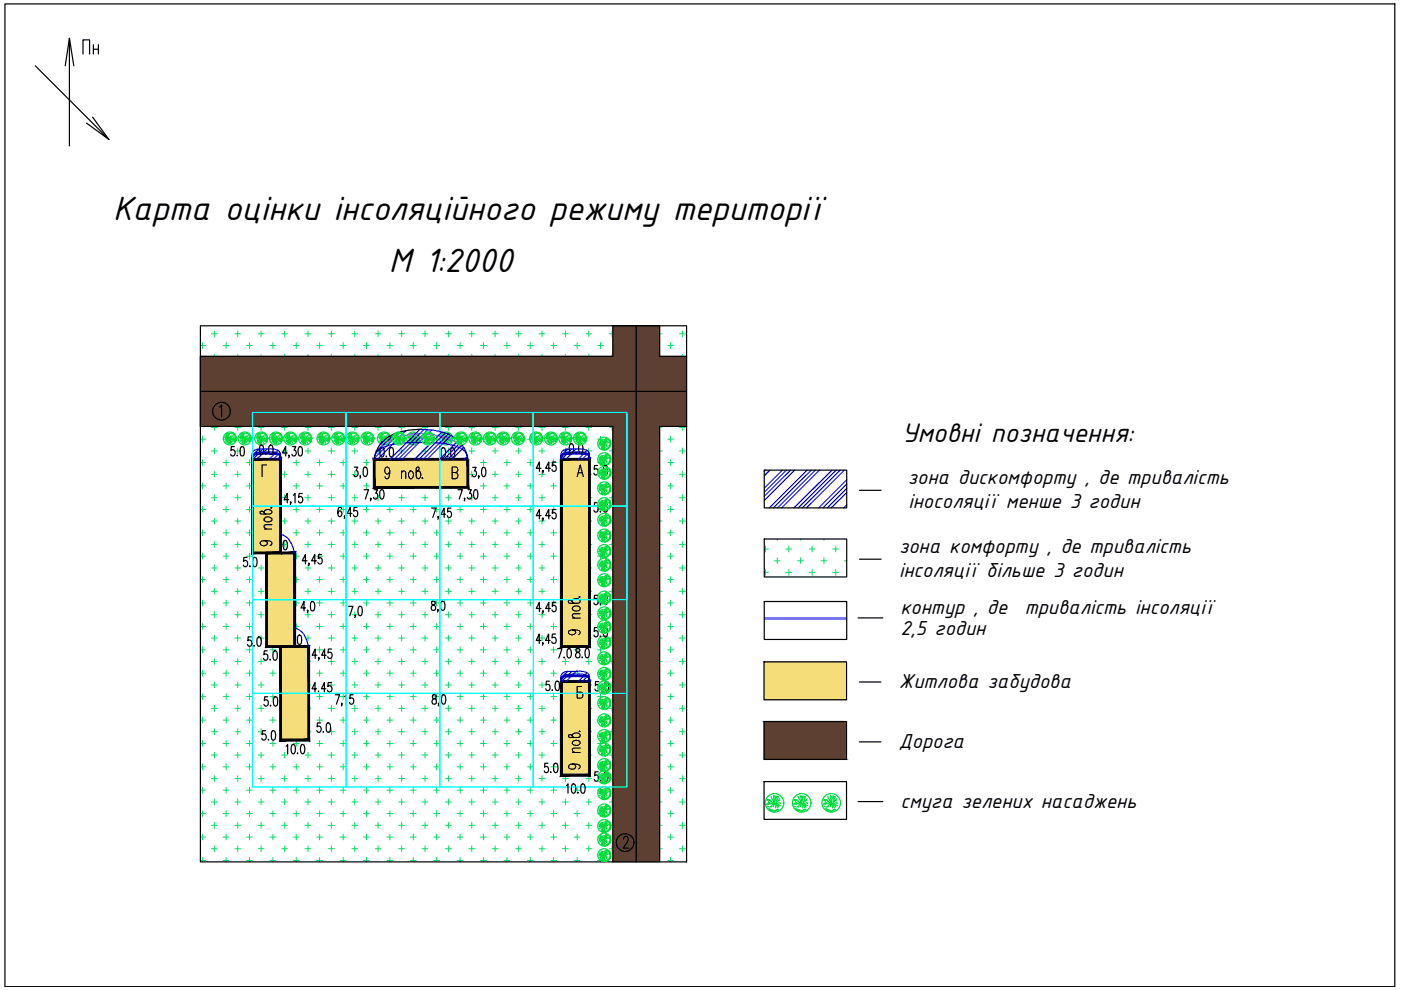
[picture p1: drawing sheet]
<svg xmlns="http://www.w3.org/2000/svg" width="297mm" height="210mm" viewBox="0 0 297 210" stroke-linecap="round" stroke-linejoin="round" font-family="sans-serif">
<defs><g id="words">
<g font-size="7.7">
<text x="24" y="46.6">Карта оцінки інсоляційного режиму території</text>
<text x="82.5" y="57.6">М 1:2000</text>
</g>
<text font-size="6.6" x="16.2" y="12.7">Пн</text>
<text font-size="6.2" x="191.2" y="93.6">Умовні позначення:</text>
<g font-size="4.9" fill="#00dd37">
<text x="124.5" y="109.7">5.0</text>
<text x="124.5" y="136.2">5.0</text>
</g>
<g font-size="4.6">
<text x="192.5" y="102.6">зона дискомфорту , де тривалість</text>
<text x="192.6" y="107.8">іносоляції менше 3 годин</text>
<text x="190.6" y="117.2">зона комфорту , де тривалість</text>
<text x="190.6" y="122.3">інсоляції більше 3 годин</text>
<text x="190.9" y="130.3">контур , де</text>
<text x="217.3" y="130.3">тривалість інсоляції</text>
<text x="190.9" y="134.6">2,5 годин</text>
<text x="190.6" y="145.9">Житлова забудова</text>
<text x="190.6" y="158.5">Дорога</text>
<text x="190.9" y="171.2">смуга зелених насаджень</text>
</g>
</g></defs>
<!-- layer: A3-05 -->
<g fill="none" stroke="#000" stroke-width=".25">
<path d="M1 .8h294.7v208.4h-294.7zM7.5 14l15.6 15.6-4.7-3.5M14.7 8.1l-.9 5.9M15.6 14l-.9-5.9v22.8M19.6 24.8l3.5 4.8M42.5 75.6h87.4M42.5 90.4h87.4M89.3 91a12.4 12.4 0 0 0-7.8 2.2 6.7 6.7 0 0 0-2.2 4.2M162 99.7h17.5v8h-17.5zM162 114.3h17.5v8h-17.5zM182.2 104h4.6M182.2 118.6h4.6"/>
<path d="M162 127.5h17.5v8.1h-17.5zM181.9 131h5.3M162 140.3h17.5v8.1h-17.5zM162 153h17.5v8h-17.5zM182.2 144.6h4.6M182.2 157.3h4.6M162 165.7h17.5v8h-17.5zM181.9 170h5.3"/>
<circle cx="47" cy="87.2" r="1.89"/>
<circle cx="132.6" cy="178.6" r="1.89"/>
</g>
<!-- layer: 0 -->
<g fill="#5e4032" stroke="#5e4032" stroke-width=".21">
<path d="M129.9 69.1l10 6.5v-6.5zM129.9 69.1l10 6.5h-10z"/>
<path d="M42.5 75.6l103.1 14.8v-14.8zM42.5 75.6l103.1 14.8h-103.1z"/>
<path d="M129.9 90.4l10 92.3v-92.3zM129.9 90.4l10 92.3h-10z"/>
<path d="M162 153l17.5 8v-8zM162 153l17.5 8h-17.5z"/>
</g>
<g fill="none" stroke="#00dd6e" stroke-width=".21">
<path d="M42.5 73.3h1.1M43 72.6v1.3M44.8 70.8h1.3M45.5 70.2v1.2M45.5 75.1v.5M47.3 73.3h1.2M47.9 72.6v1.3M49.8 70.8h1.2M50.4 70.2v1.2M50.4 75.1v.5M52.3 73.3h1.2M52.9 72.6v1.3"/>
<path d="M54.8 70.8h1.2M55.4 70.2v1.2M55.4 75.1v.5M57.2 73.3h1.3M57.9 72.6v1.3M59.7 70.8h1.2M60.4 70.2v1.2M60.4 75.1v.5M62.2 73.3h1.2M62.8 72.6v1.3M64.7 70.8h1.2M65.3 70.2v1.2"/>
<path d="M65.3 75.1v.5M67.2 73.3h1.2M67.8 72.6v1.3M69.6 70.8h1.3M70.3 70.2v1.2M70.3 75.1v.5M72.1 73.3h1.2M72.8 72.6v1.3M74.6 70.8h1.2M75.2 70.2v1.2M75.2 75.1v.5M77.1 73.3h1.2"/>
<path d="M77.7 72.6v1.3M79.6 70.8h1.2M80.2 70.2v1.2M80.2 75.1v.5M82 73.3h1.3M82.7 72.6v1.3M84.5 70.8h1.3M85.2 70.2v1.2M85.2 75.1v.5M87 73.3h1.3M87.6 72.6v1.3M89.5 70.8h1.2"/>
<path d="M90.1 70.2v1.2M90.1 75.1v.5M92 73.3h1.2M92.6 72.6v1.3M94.4 70.8h1.3M95.1 70.2v1.2M95.1 75.1v.5M96.9 73.3h1.3M97.6 72.6v1.3M99.4 70.8h1.3M100 70.2v1.2M100 75.1v.5"/>
<path d="M101.9 73.3h1.2M102.5 72.6v1.3M104.4 70.8h1.2M105 70.2v1.2M105 75.1v.5M106.8 73.3h1.3M107.5 72.6v1.3M109.3 70.8h1.3M110 70.2v1.2M110 75.1v.5M111.8 73.3h1.3M112.4 72.6v1.3"/>
<path d="M114.3 70.8h1.3M114.9 70.2v1.2M114.9 75.1v.5M116.8 73.3h1.2M117.4 72.6v1.3M119.2 70.8h1.3M119.9 70.2v1.2M119.9 75.1v.5M121.7 73.3h1.3M122.4 72.6v1.3M124.2 70.8h1.3M124.8 70.2v1.2"/>
<path d="M124.8 75.1v.5M126.7 73.3h1.3M127.3 72.6v1.3M129.2 70.8h.7M129.8 70.2v1.2M129.8 75.1v.5M139.9 70.8h.5M141.6 73.3h1.2M142.2 72.6v1.3M144 70.8h1.3M144.7 70.2v1.2M144.7 75.1v.5"/>
<path d="M42.5 93.1h1.1M42.5 98.1h1.1M43 92.5v1.3M43 97.5v1.2M44.8 90.6h1.3M44.8 95.6h1.3M45.5 90.4v.9M45.5 95v1.2M45.5 99.9v1.3M47.3 93.1h1.2M47.3 98.1h1.2M47.9 92.5v1.3"/>
<path d="M47.9 97.5v1.2M49.8 90.6h1.2M49.8 95.6h1.2M50.4 90.4v.9M50.4 95v1.2M50.4 99.9v1.3M52.3 93.1h1.2M52.3 98.1h1.2M52.9 92.5v1.3M52.9 97.5v1.2M54.8 90.6h1.2M54.8 95.6h1.2"/>
<path d="M55.4 90.4v.9M55.4 95v1.2M57.2 93.1h1.3M57.9 92.5v1.3M59.7 90.6h1.2M59.7 95.6h1.2M60.4 90.4v.9M60.4 95v1.2M60.4 99.9v1.3M62.2 93.1h1.2M62.2 98.1h1.2M62.8 92.5v1.3"/>
<path d="M62.8 97.5v1.2M64.7 90.6h1.2M64.7 95.6h1.2M65.3 90.4v.9M65.3 95v1.2M65.3 99.9v1.3M67.2 93.1h1.2M67.2 98.1h1.2M67.8 92.5v1.3M67.8 97.5v1.2M69.6 90.6h1.3M69.6 95.6h1.3"/>
<path d="M70.3 90.4v.9M70.3 95v1.2M70.3 99.9v1.3M72.1 93.1h1.2M72.1 98.1h1.2M72.8 92.5v1.3M72.8 97.5v1.2M74.6 90.6h1.2M74.6 95.6h1.2M75.2 90.4v.9M75.2 95v1.2M75.2 99.9v1.3"/>
<path d="M77.1 93.1h1.2M77.1 98.1h1.2M77.7 92.5v1.3M77.7 97.5v1.2M79.6 90.6h1.2M79.6 95.6h1.2M80.2 90.4v.9M80.2 95v1.2M82 93.1h1.3M82.7 92.5v1.3M84.5 90.6h1.3M84.5 95.6h1.3"/>
<path d="M85.2 90.4v.9M85.2 95v1.2M87 93.1h1.3M87.6 92.5v1.3M89.5 90.6h1.2M89.5 95.6h1.2M90.1 90.4v.9M90.1 95v1.2M92 93.1h1.2M92.6 92.5v1.3M94.4 90.6h1.3M94.4 95.6h1.3"/>
<path d="M95.1 90.4v.9M95.1 95v1.2M96.9 93.1h1.3M97.6 92.5v1.3M99.4 90.6h1.3M99.4 95.6h1.3M100 90.4v.9M100 95v1.2M100 99.9v1.3M101.9 93.1h1.2M101.9 98.1h1.2M102.5 92.5v1.3"/>
<path d="M102.5 97.5v1.2M104.4 90.6h1.2M104.4 95.6h1.2M105 90.4v.9M105 95v1.2M105 99.9v1.3M106.8 93.1h1.3M106.8 98.1h1.3M107.5 92.5v1.3M107.5 97.5v1.2M109.3 90.6h1.3M109.3 95.6h1.3"/>
<path d="M110 90.4v.9M110 95v1.2M110 99.9v1.3M111.8 93.1h1.3M111.8 98.1h1.3M112.4 92.5v1.3M112.4 97.5v1.2M114.3 90.6h1.3M114.3 95.6h1.3M114.9 90.4v.9M114.9 95v1.2M114.9 99.9v1.3"/>
<path d="M116.8 93.1h1.2M116.8 98.1h1.2M117.4 92.5v1.3M117.4 97.5v1.2M119.2 90.6h1.3M119.2 95.6h1.3M119.9 90.4v.9M119.9 95v1.2M121.7 93.1h1.3M122.4 92.5v1.3M124.2 90.6h1.3M124.2 95.6h1.3"/>
<path d="M124.8 90.4v.9M124.8 95v1.2M126.7 93.1h1.3M126.7 98.1h1.3M127.3 92.5v1.3M127.3 97.5v1.2M129.2 90.6h.7M129.2 95.6h.7M129.8 90.4v.9M129.8 95v1.2M129.8 99.9v1.3M139.9 90.6h.5"/>
<path d="M139.9 95.6h.5M141.6 93.1h1.2M141.6 98.1h1.2M142.2 92.5v1.3M142.2 97.5v1.2M144 90.6h1.3M144 95.6h1.3M144.7 90.4v.9M144.7 95v1.2M144.7 99.9v1.3M42.5 103h1.1M42.5 108h1.1"/>
<path d="M42.5 113h1.1M42.5 117.9h1.1M43 102.4v1.3M43 107.4v1.2M43 112.3v1.3M43 117.3v1.3M44.8 100.6h1.3M44.8 105.5h1.3M44.8 110.5h1.3M44.8 115.4h1.3M45.5 104.9v1.3M45.5 109.9v1.2"/>
<path d="M45.5 114.8v1.3M45.5 119.8v1.2M47.3 103h1.2M47.3 108h1.2M47.3 113h1.2M47.3 117.9h1.2M47.9 102.4v1.3M47.9 107.4v1.2M47.9 112.3v1.3M47.9 117.3v1.3M49.8 100.6h1.2M49.8 105.5h1.2"/>
<path d="M49.8 110.5h1.2M49.8 115.4h1.2M50.4 104.9v1.3M50.4 109.9v1.2M50.4 114.8v1.3M50.4 119.8v1.2M52.3 103h1.2M52.3 108h1.2M52.3 113h1.2M52.3 117.9h1.2M52.9 102.4v1.3M52.9 107.4v1.2"/>
<path d="M52.9 112.3v1.3M52.9 117.3v1.3M55.4 119.8v1.2M59.7 100.6h1.2M59.7 105.5h1.2M59.7 110.5h1.2M59.7 115.4h1.2M60.4 104.9v1.3M60.4 109.9v1.2M60.4 114.8v1.3M62.2 103h1.2M62.2 108h1.2"/>
<path d="M62.2 113h1.2M62.5 117.9h.9M62.8 102.4v1.3M62.8 107.4v1.2M62.8 112.3v1.3M62.8 117.3v1.3M64.7 100.6h1.2M64.7 105.5h1.2M64.7 110.5h1.2M64.7 115.4h1.2M65.3 104.9v1.3M65.3 109.9v1.2"/>
<path d="M65.3 114.8v1.3M65.3 119.8v1.2M67.2 103h1.2M67.2 108h1.2M67.2 113h1.2M67.2 117.9h1.2M67.8 102.4v1.3M67.8 107.4v1.2M67.8 112.3v1.3M67.8 117.3v1.3M69.6 100.6h1.3M69.6 105.5h1.3"/>
<path d="M69.6 110.5h1.3M69.6 115.4h1.3M70.3 104.9v1.3M70.3 109.9v1.2M70.3 114.8v1.3M70.3 119.8v1.2M72.1 103h1.2M72.1 108h1.2M72.1 113h1.2M72.1 117.9h1.2M72.8 102.4v1.3M72.8 107.4v1.2"/>
<path d="M72.8 112.3v1.3M72.8 117.3v1.3M74.6 100.6h1.2M74.6 105.5h1.2M74.6 110.5h1.2M74.6 115.4h1.2M75.2 104.9v1.3M75.2 109.9v1.2M75.2 114.8v1.3M75.2 119.8v1.2M77.1 103h1.2M77.1 108h1.2"/>
<path d="M77.1 113h1.2M77.1 117.9h1.2M77.7 102.4v1.3M77.7 107.4v1.2M77.7 112.3v1.3M77.7 117.3v1.3M79.6 105.5h1.2M79.6 110.5h1.2M79.6 115.4h1.2M80.2 104.9v1.3M80.2 109.9v1.2M80.2 114.8v1.3"/>
<path d="M80.2 119.8v1.2M82 108h1.3M82 113h1.3M82 117.9h1.3M82.7 103.3v.4M82.7 107.4v1.2M82.7 112.3v1.3M82.7 117.3v1.3M84.5 105.5h1.3M84.5 110.5h1.3M84.5 115.4h1.3M85.2 104.9v1.3"/>
<path d="M85.2 109.9v1.2M85.2 114.8v1.3M85.2 119.8v1.2M87 108h1.3M87 113h1.3M87 117.9h1.3M87.6 103.3v.4M87.6 107.4v1.2M87.6 112.3v1.3M87.6 117.3v1.3M89.5 105.5h1.2M89.5 110.5h1.2"/>
<path d="M89.5 115.4h1.2M90.1 104.9v1.3M90.1 109.9v1.2M90.1 114.8v1.3M90.1 119.8v1.2M92 108h1.2M92 113h1.2M92 117.9h1.2M92.6 103.3v.4M92.6 107.4v1.2M92.6 112.3v1.3M92.6 117.3v1.3"/>
<path d="M94.4 105.5h1.3M94.4 110.5h1.3M94.4 115.4h1.3M95.1 104.9v1.3M95.1 109.9v1.2M95.1 114.8v1.3M95.1 119.8v1.2M96.9 108h1.3M96.9 113h1.3M96.9 117.9h1.3M97.6 103.3v.4M97.6 107.4v1.2"/>
<path d="M97.6 112.3v1.3M97.6 117.3v1.3M99.4 100.6h1.3M99.4 105.5h1.3M99.4 110.5h1.3M99.4 115.4h1.3M100 104.9v1.3M100 109.9v1.2M100 114.8v1.3M100 119.8v1.2M101.9 103h1.2M101.9 108h1.2"/>
<path d="M101.9 113h1.2M101.9 117.9h1.2M102.5 102.4v1.3M102.5 107.4v1.2M102.5 112.3v1.3M102.5 117.3v1.3M104.4 100.6h1.2M104.4 105.5h1.2M104.4 110.5h1.2M104.4 115.4h1.2M105 104.9v1.3M105 109.9v1.2"/>
<path d="M105 114.8v1.3M105 119.8v1.2M106.8 103h1.3M106.8 108h1.3M106.8 113h1.3M106.8 117.9h1.3M107.5 102.4v1.3M107.5 107.4v1.2M107.5 112.3v1.3M107.5 117.3v1.3M109.3 100.6h1.3M109.3 105.5h1.3"/>
<path d="M109.3 110.5h1.3M109.3 115.4h1.3M110 104.9v1.3M110 109.9v1.2M110 114.8v1.3M110 119.8v1.2M111.8 103h1.3M111.8 108h1.3M111.8 113h1.3M111.8 117.9h1.3M112.4 102.4v1.3M112.4 107.4v1.2"/>
<path d="M112.4 112.3v1.3M112.4 117.3v1.3M114.3 100.6h1.3M114.3 105.5h1.3M114.3 110.5h1.3M114.3 115.4h1.3M114.9 104.9v1.3M114.9 109.9v1.2M114.9 114.8v1.3M114.9 119.8v1.2M116.8 103h1.2M116.8 108h1.2"/>
<path d="M116.8 113h1.2M116.8 117.9h1.2M117.4 102.4v1.3M117.4 107.4v1.2M117.4 112.3v1.3M117.4 117.3v1.3M125 100.6h.5M125 115.4h.5M126.7 103h1.3M126.7 113h1.3M126.7 117.9h1.3M127.3 102.4v1.3"/>
<path d="M127.3 112.3v1.3M127.3 117.3v1.3M129.2 100.6h.7M129.2 115.4h.7M129.8 114.8v1.3M129.8 119.8v1.2M139.9 100.6h.5M139.9 105.5h.5M139.9 110.5h.5M139.9 115.4h.5M141.6 103h1.2M141.6 108h1.2"/>
<path d="M141.6 113h1.2M141.6 117.9h1.2M142.2 102.4v1.3M142.2 107.4v1.2M142.2 112.3v1.3M142.2 117.3v1.3M144 100.6h1.3M144 105.5h1.3M144 110.5h1.3M144 115.4h1.3M144.7 104.9v1.3M144.7 109.9v1.2"/>
<path d="M144.7 114.8v1.3M144.7 119.8v1.2M162 116.4h.9M162.3 115.8v1.2M164.2 118.9h1.2M164.8 114.3v.2M164.8 118.3v1.2M166.6 116.4h1.3M167.2 115.8v1.2M169.1 118.9h1.2M169.7 114.3v.2M169.7 118.3v1.2"/>
<path d="M171.6 116.4h1.2M172.2 115.8v1.2M174.1 118.9h1.2M174.7 114.3v.2M174.7 118.3v1.2M176.6 116.4h1.2M177.2 115.8v1.2M179 118.9h.5M42.5 122.9h1.1M42.5 127.8h1.1M42.5 132.8h1.1M42.5 137.8h1.1"/>
<path d="M43 122.3v1.2M43 127.2v1.3M43 132.2v1.2M43 137.1v1.3M44.8 120.4h1.3M44.8 125.4h1.3M44.8 130.3h1.3M44.8 135.3h1.3M45.5 124.7v1.3M45.5 129.7v1.3M45.5 134.7v1.2M45.5 139.6v1.3"/>
<path d="M47.3 122.9h1.2M47.3 127.8h1.2M47.3 132.8h1.2M47.3 137.8h1.2M47.9 122.3v1.2M47.9 127.2v1.3M47.9 132.2v1.2M47.9 137.1v1.3M49.8 120.4h1.2M49.8 125.4h1.2M49.8 130.3h1.2M49.8 135.3h1.2"/>
<path d="M50.4 124.7v1.3M50.4 129.7v1.3M50.4 134.7v1.2M50.4 139.6v1.3M52.3 122.9h1.2M52.3 127.8h1.2M52.3 132.8h1.2M52.3 137.8h1.2M52.9 122.3v1.2M52.9 127.2v1.3M52.9 132.2v1.2M52.9 137.1v1.3"/>
<path d="M54.8 120.4h1.2M54.8 125.4h1.2M54.8 130.3h1.2M54.8 135.3h1.2M55.4 124.7v1.3M55.4 129.7v1.3M55.4 134.7v1.2M55.4 139.6v1.3M57.2 137.8h1.3M57.9 137.1v1.3M62.5 122.9h.9M62.5 127.8h.9"/>
<path d="M62.5 132.8h.9M62.8 122.3v1.2M62.8 127.2v1.3M62.8 132.2v1.2M64.7 120.4h1.2M64.7 125.4h1.2M64.7 130.3h1.2M64.7 135.3h1.2M65.3 124.7v1.3M65.3 129.7v1.3M65.3 134.7v1.2M67.2 122.9h1.2"/>
<path d="M67.2 127.8h1.2M67.2 132.8h1.2M67.2 137.8h1.2M67.8 122.3v1.2M67.8 127.2v1.3M67.8 132.2v1.2M67.8 137.1v1.3M69.6 120.4h1.3M69.6 125.4h1.3M69.6 130.3h1.3M69.6 135.3h1.3M70.3 124.7v1.3"/>
<path d="M70.3 129.7v1.3M70.3 134.7v1.2M70.3 139.6v1.3M72.1 122.9h1.2M72.1 127.8h1.2M72.1 132.8h1.2M72.1 137.8h1.2M72.8 122.3v1.2M72.8 127.2v1.3M72.8 132.2v1.2M72.8 137.1v1.3M74.6 120.4h1.2"/>
<path d="M74.6 125.4h1.2M74.6 130.3h1.2M74.6 135.3h1.2M75.2 124.7v1.3M75.2 129.7v1.3M75.2 134.7v1.2M75.2 139.6v1.3M77.1 122.9h1.2M77.1 127.8h1.2M77.1 132.8h1.2M77.1 137.8h1.2M77.7 122.3v1.2"/>
<path d="M77.7 127.2v1.3M77.7 132.2v1.2M77.7 137.1v1.3M79.6 120.4h1.2M79.6 125.4h1.2M79.6 130.3h1.2M79.6 135.3h1.2M80.2 124.7v1.3M80.2 129.7v1.3M80.2 134.7v1.2M80.2 139.6v1.3M82 122.9h1.3"/>
<path d="M82 127.8h1.3M82 132.8h1.3M82 137.8h1.3M82.7 122.3v1.2M82.7 127.2v1.3M82.7 132.2v1.2M82.7 137.1v1.3M84.5 120.4h1.3M84.5 125.4h1.3M84.5 130.3h1.3M84.5 135.3h1.3M85.2 124.7v1.3"/>
<path d="M85.2 129.7v1.3M85.2 134.7v1.2M85.2 139.6v1.3M87 122.9h1.3M87 127.8h1.3M87 132.8h1.3M87 137.8h1.3M87.6 122.3v1.2M87.6 127.2v1.3M87.6 132.2v1.2M87.6 137.1v1.3M89.5 120.4h1.2"/>
<path d="M89.5 125.4h1.2M89.5 130.3h1.2M89.5 135.3h1.2M90.1 124.7v1.3M90.1 129.7v1.3M90.1 134.7v1.2M90.1 139.6v1.3M92 122.9h1.2M92 127.8h1.2M92 132.8h1.2M92 137.8h1.2M92.6 122.3v1.2"/>
<path d="M92.6 127.2v1.3M92.6 132.2v1.2M92.6 137.1v1.3M94.4 120.4h1.3M94.4 125.4h1.3M94.4 130.3h1.3M94.4 135.3h1.3M95.1 124.7v1.3M95.1 129.7v1.3M95.1 134.7v1.2M95.1 139.6v1.3M96.9 122.9h1.3"/>
<path d="M96.9 127.8h1.3M96.9 132.8h1.3M96.9 137.8h1.3M97.6 122.3v1.2M97.6 127.2v1.3M97.6 132.2v1.2M97.6 137.1v1.3M99.4 120.4h1.3M99.4 125.4h1.3M99.4 130.3h1.3M99.4 135.3h1.3M100 124.7v1.3"/>
<path d="M100 129.7v1.3M100 134.7v1.2M100 139.6v1.3M101.9 122.9h1.2M101.9 127.8h1.2M101.9 132.8h1.2M101.9 137.8h1.2M102.5 122.3v1.2M102.5 127.2v1.3M102.5 132.2v1.2M102.5 137.1v1.3M104.4 120.4h1.2"/>
<path d="M104.4 125.4h1.2M104.4 130.3h1.2M104.4 135.3h1.2M105 124.7v1.3M105 129.7v1.3M105 134.7v1.2M105 139.6v1.3M106.8 122.9h1.3M106.8 127.8h1.3M106.8 132.8h1.3M106.8 137.8h1.3M107.5 122.3v1.2"/>
<path d="M107.5 127.2v1.3M107.5 132.2v1.2M107.5 137.1v1.3M109.3 120.4h1.3M109.3 125.4h1.3M109.3 130.3h1.3M109.3 135.3h1.3M110 124.7v1.3M110 129.7v1.3M110 134.7v1.2M110 139.6v1.3M111.8 122.9h1.3"/>
<path d="M111.8 127.8h1.3M111.8 132.8h1.3M111.8 137.8h1.3M112.4 122.3v1.2M112.4 127.2v1.3M112.4 132.2v1.2M112.4 137.1v1.3M114.3 120.4h1.3M114.3 125.4h1.3M114.3 130.3h1.3M114.3 135.3h1.3M114.9 124.7v1.3"/>
<path d="M114.9 129.7v1.3M114.9 134.7v1.2M114.9 139.6v1.3M116.8 122.9h1.2M116.8 127.8h1.2M116.8 132.8h1.2M116.8 137.8h1.2M117.4 122.3v1.2M117.4 127.2v1.3M117.4 132.2v1.2M117.4 137.1v1.3M119.9 139.6v1.3"/>
<path d="M121.7 137.8h1.3M122.4 137.1v1.3M124.8 139.6v1.3M125 120.4h.5M125 125.4h.5M125 130.3h.5M126.7 122.9h1.3M126.7 127.8h1.3M127.3 122.3v1.2M127.3 127.2v1.3M127.3 137.1v1.3M129.2 120.4h.7"/>
<path d="M129.2 125.4h.7M129.2 130.3h.7M129.8 124.7v1.3M129.8 129.7v1.3M129.8 139.6v1.3M139.9 120.4h.5M139.9 125.4h.5M139.9 130.3h.5M139.9 135.3h.5M141.6 122.9h1.2M141.6 127.8h1.2M141.6 132.8h1.2"/>
<path d="M141.6 137.8h1.2M142.2 122.3v1.2M142.2 127.2v1.3M142.2 132.2v1.2M142.2 137.1v1.3M144 120.4h1.3M144 125.4h1.3M144 130.3h1.3M144 135.3h1.3M144.7 124.7v1.3M144.7 129.7v1.3M144.7 134.7v1.2"/>
<path d="M144.7 139.6v1.3M162 121.4h.9M162.3 120.8v1.2M166.6 121.4h1.3M167.2 120.8v1.2M171.6 121.4h1.2M172.2 120.8v1.2M176.6 121.4h1.2M177.2 120.8v1.2M42.5 142.7h1.1M42.5 147.7h1.1M42.5 152.7h1.1"/>
<path d="M42.5 157.6h1.1M43 142.1v1.3M43 147.1v1.2M43 152v1.3M43 157v1.2M44.8 140.2h1.3M44.8 145.2h1.3M44.8 150.2h1.3M44.8 155.1h1.3M45.5 144.6v1.2M45.5 149.5v1.3M45.5 154.5v1.3"/>
<path d="M45.5 159.5v1.2M47.3 142.7h1.2M47.3 147.7h1.2M47.3 152.7h1.2M47.3 157.6h1.2M47.9 142.1v1.3M47.9 147.1v1.2M47.9 152v1.3M47.9 157v1.2M49.8 140.2h1.2M49.8 145.2h1.2M49.8 150.2h1.2"/>
<path d="M49.8 155.1h1.2M50.4 144.6v1.2M50.4 149.5v1.3M50.4 154.5v1.3M50.4 159.5v1.2M52.3 142.7h1.2M52.3 147.7h1.2M52.3 152.7h1.2M52.3 157.6h1.2M52.9 142.1v1.3M52.9 147.1v1.2M52.9 152v1.3"/>
<path d="M52.9 157v1.2M54.8 140.2h1.2M54.8 145.2h1.2M54.8 150.2h1.2M54.8 155.1h1.2M55.4 144.6v1.2M55.4 149.5v1.3M55.4 154.5v1.3M55.4 159.5v1.2M57.2 142.7h1.3M57.2 147.7h1.3M57.2 152.7h1.3"/>
<path d="M57.2 157.6h1.3M57.9 142.1v1.3M57.9 147.1v1.2M57.9 152v1.3M57.9 157v1.2M60.4 159.5v1.2M62.2 157.6h1.2M62.8 157v1.2M65.3 159.5v1.2M65.4 140.2h.5M65.4 145.2h.5M65.4 150.2h.5"/>
<path d="M65.4 155.1h.5M67.2 142.7h1.2M67.2 147.7h1.2M67.2 152.7h1.2M67.2 157.6h1.2M67.8 142.1v1.3M67.8 147.1v1.2M67.8 152v1.3M67.8 157v1.2M69.6 140.2h1.3M69.6 145.2h1.3M69.6 150.2h1.3"/>
<path d="M69.6 155.1h1.3M70.3 144.6v1.2M70.3 149.5v1.3M70.3 154.5v1.3M70.3 159.5v1.2M72.1 142.7h1.2M72.1 147.7h1.2M72.1 152.7h1.2M72.1 157.6h1.2M72.8 142.1v1.3M72.8 147.1v1.2M72.8 152v1.3"/>
<path d="M72.8 157v1.2M74.6 140.2h1.2M74.6 145.2h1.2M74.6 150.2h1.2M74.6 155.1h1.2M75.2 144.6v1.2M75.2 149.5v1.3M75.2 154.5v1.3M75.2 159.5v1.2M77.1 142.7h1.2M77.1 147.7h1.2M77.1 152.7h1.2"/>
<path d="M77.1 157.6h1.2M77.7 142.1v1.3M77.7 147.1v1.2M77.7 152v1.3M77.7 157v1.2M79.6 140.2h1.2M79.6 145.2h1.2M79.6 150.2h1.2M79.6 155.1h1.2M80.2 144.6v1.2M80.2 149.5v1.3M80.2 154.5v1.3"/>
<path d="M80.2 159.5v1.2M82 142.7h1.3M82 147.7h1.3M82 152.7h1.3M82 157.6h1.3M82.7 142.1v1.3M82.7 147.1v1.2M82.7 152v1.3M82.7 157v1.2M84.5 140.2h1.3M84.5 145.2h1.3M84.5 150.2h1.3"/>
<path d="M84.5 155.1h1.3M85.2 144.6v1.2M85.2 149.5v1.3M85.2 154.5v1.3M85.2 159.5v1.2M87 142.7h1.3M87 147.7h1.3M87 152.7h1.3M87 157.6h1.3M87.6 142.1v1.3M87.6 147.1v1.2M87.6 152v1.3"/>
<path d="M87.6 157v1.2M89.5 140.2h1.2M89.5 145.2h1.2M89.5 150.2h1.2M89.5 155.1h1.2M90.1 144.6v1.2M90.1 149.5v1.3M90.1 154.5v1.3M90.1 159.5v1.2M92 142.7h1.2M92 147.7h1.2M92 152.7h1.2"/>
<path d="M92 157.6h1.2M92.6 142.1v1.3M92.6 147.1v1.2M92.6 152v1.3M92.6 157v1.2M94.4 140.2h1.3M94.4 145.2h1.3M94.4 150.2h1.3M94.4 155.1h1.3M95.1 144.6v1.2M95.1 149.5v1.3M95.1 154.5v1.3"/>
<path d="M95.1 159.5v1.2M96.9 142.7h1.3M96.9 147.7h1.3M96.9 152.7h1.3M96.9 157.6h1.3M97.6 142.1v1.3M97.6 147.1v1.2M97.6 152v1.3M97.6 157v1.2M99.4 140.2h1.3M99.4 145.2h1.3M99.4 150.2h1.3"/>
<path d="M99.4 155.1h1.3M100 144.6v1.2M100 149.5v1.3M100 154.5v1.3M100 159.5v1.2M101.9 142.7h1.2M101.9 147.7h1.2M101.9 152.7h1.2M101.9 157.6h1.2M102.5 142.1v1.3M102.5 147.1v1.2M102.5 152v1.3"/>
<path d="M102.5 157v1.2M104.4 140.2h1.2M104.4 145.2h1.2M104.4 150.2h1.2M104.4 155.1h1.2M105 144.6v1.2M105 149.5v1.3M105 154.5v1.3M105 159.5v1.2M106.8 142.7h1.3M106.8 147.7h1.3M106.8 152.7h1.3"/>
<path d="M106.8 157.6h1.3M107.5 142.1v1.3M107.5 147.1v1.2M107.5 152v1.3M107.5 157v1.2M109.3 140.2h1.3M109.3 145.2h1.3M109.3 150.2h1.3M109.3 155.1h1.3M110 144.6v1.2M110 149.5v1.3M110 154.5v1.3"/>
<path d="M110 159.5v1.2M111.8 142.7h1.3M111.8 147.7h1.3M111.8 152.7h1.3M111.8 157.6h1.3M112.4 142.1v1.3M112.4 147.1v1.2M112.4 152v1.3M112.4 157v1.2M114.3 140.2h1.3M114.3 145.2h1.3M114.3 150.2h1.3"/>
<path d="M114.3 155.1h1.3M114.9 144.6v1.2M114.9 149.5v1.3M114.9 154.5v1.3M114.9 159.5v1.2M116.8 142.7h1.2M116.8 147.7h1.2M116.8 152.7h1.2M116.8 157.6h1.2M117.4 142.1v1.3M117.4 147.1v1.2M117.4 152v1.3"/>
<path d="M117.4 157v1.2M119.2 140.2h1.3M121.7 142.7h1.3M122.4 142.1v1.3M124.2 140.2h1.3M125 145.2h.5M125 150.2h.5M125 155.1h.5M126.7 142.7h1.3M126.7 147.7h1.3M126.7 152.7h1.3M126.7 157.6h1.3"/>
<path d="M127.3 142.1v1.3M127.3 147.1v1.2M127.3 152v1.3M127.3 157v1.2M129.2 140.2h.7M129.2 145.2h.7M129.2 150.2h.7M129.2 155.1h.7M129.8 144.6v1.2M129.8 149.5v1.3M129.8 154.5v1.3M129.8 159.5v1.2"/>
<path d="M139.9 140.2h.5M139.9 145.2h.5M139.9 150.2h.5M139.9 155.1h.5M141.6 142.7h1.2M141.6 147.7h1.2M141.6 152.7h1.2M141.6 157.6h1.2M142.2 142.1v1.3M142.2 147.1v1.2M142.2 152v1.3M142.2 157v1.2"/>
<path d="M144 140.2h1.3M144 145.2h1.3M144 150.2h1.3M144 155.1h1.3M144.7 144.6v1.2M144.7 149.5v1.3M144.7 154.5v1.3M144.7 159.5v1.2M42.5 162.6h1.1M42.5 167.5h1.1M42.5 172.5h1.1M42.5 177.5h1.1"/>
<path d="M43 162v1.2M43 166.9v1.3M43 171.9v1.2M43 176.9v1.2M44.8 160.1h1.3M44.8 165.1h1.3M44.8 170h1.3M44.8 175h1.3M44.8 179.9h1.3M45.5 164.5v1.2M45.5 169.4v1.2M45.5 174.4v1.2"/>
<path d="M45.5 179.4v1.2M47.3 162.6h1.2M47.3 167.5h1.2M47.3 172.5h1.2M47.3 177.5h1.2M47.9 162v1.2M47.9 166.9v1.3M47.9 171.9v1.2M47.9 176.9v1.2M49.8 160.1h1.2M49.8 165.1h1.2M49.8 170h1.2"/>
<path d="M49.8 175h1.2M49.8 179.9h1.2M50.4 164.5v1.2M50.4 169.4v1.2M50.4 174.4v1.2M50.4 179.4v1.2M52.3 162.6h1.2M52.3 167.5h1.2M52.3 172.5h1.2M52.3 177.5h1.2M52.9 162v1.2M52.9 166.9v1.3"/>
<path d="M52.9 171.9v1.2M52.9 176.9v1.2M54.8 160.1h1.2M54.8 165.1h1.2M54.8 170h1.2M54.8 175h1.2M54.8 179.9h1.2M55.4 164.5v1.2M55.4 169.4v1.2M55.4 174.4v1.2M55.4 179.4v1.2M57.2 162.6h1.3"/>
<path d="M57.2 167.5h1.3M57.2 172.5h1.3M57.2 177.5h1.3M57.9 162v1.2M57.9 166.9v1.3M57.9 171.9v1.2M57.9 176.9v1.2M59.7 160.1h1.2M59.7 165.1h1.2M59.7 170h1.2M59.7 175h1.2M59.7 179.9h1.2"/>
<path d="M60.4 164.5v1.2M60.4 169.4v1.2M60.4 174.4v1.2M60.4 179.4v1.2M62.2 162.6h1.2M62.2 167.5h1.2M62.2 172.5h1.2M62.2 177.5h1.2M62.8 162v1.2M62.8 166.9v1.3M62.8 171.9v1.2M62.8 176.9v1.2"/>
<path d="M64.7 160.1h1.2M64.7 165.1h1.2M64.7 170h1.2M64.7 175h1.2M64.7 179.9h1.2M65.3 164.5v1.2M65.3 169.4v1.2M65.3 174.4v1.2M65.3 179.4v1.2M67.2 162.6h1.2M67.2 167.5h1.2M67.2 172.5h1.2"/>
<path d="M67.2 177.5h1.2M67.8 162v1.2M67.8 166.9v1.3M67.8 171.9v1.2M67.8 176.9v1.2M69.6 160.1h1.3M69.6 165.1h1.3M69.6 170h1.3M69.6 175h1.3M69.6 179.9h1.3M70.3 164.5v1.2M70.3 169.4v1.2"/>
<path d="M70.3 174.4v1.2M70.3 179.4v1.2M72.1 162.6h1.2M72.1 167.5h1.2M72.1 172.5h1.2M72.1 177.5h1.2M72.8 162v1.2M72.8 166.9v1.3M72.8 171.9v1.2M72.8 176.9v1.2M74.6 160.1h1.2M74.6 165.1h1.2"/>
<path d="M74.6 170h1.2M74.6 175h1.2M74.6 179.9h1.2M75.2 164.5v1.2M75.2 169.4v1.2M75.2 174.4v1.2M75.2 179.4v1.2M77.1 162.6h1.2M77.1 167.5h1.2M77.1 172.5h1.2M77.1 177.5h1.2M77.7 162v1.2"/>
<path d="M77.7 166.9v1.3M77.7 171.9v1.2M77.7 176.9v1.2M79.6 160.1h1.2M79.6 165.1h1.2M79.6 170h1.2M79.6 175h1.2M79.6 179.9h1.2M80.2 164.5v1.2M80.2 169.4v1.2M80.2 174.4v1.2M80.2 179.4v1.2"/>
<path d="M82 162.6h1.3M82 167.5h1.3M82 172.5h1.3M82 177.5h1.3M82.7 162v1.2M82.7 166.9v1.3M82.7 171.9v1.2M82.7 176.9v1.2M84.5 160.1h1.3M84.5 165.1h1.3M84.5 170h1.3M84.5 175h1.3"/>
<path d="M84.5 179.9h1.3M85.2 164.5v1.2M85.2 169.4v1.2M85.2 174.4v1.2M85.2 179.4v1.2M87 162.6h1.3M87 167.5h1.3M87 172.5h1.3M87 177.5h1.3M87.6 162v1.2M87.6 166.9v1.3M87.6 171.9v1.2"/>
<path d="M87.6 176.9v1.2M89.5 160.1h1.2M89.5 165.1h1.2M89.5 170h1.2M89.5 175h1.2M89.5 179.9h1.2M90.1 164.5v1.2M90.1 169.4v1.2M90.1 174.4v1.2M90.1 179.4v1.2M92 162.6h1.2M92 167.5h1.2"/>
<path d="M92 172.5h1.2M92 177.5h1.2M92.6 162v1.2M92.6 166.9v1.3M92.6 171.9v1.2M92.6 176.9v1.2M94.4 160.1h1.3M94.4 165.1h1.3M94.4 170h1.3M94.4 175h1.3M94.4 179.9h1.3M95.1 164.5v1.2"/>
<path d="M95.1 169.4v1.2M95.1 174.4v1.2M95.1 179.4v1.2M96.9 162.6h1.3M96.9 167.5h1.3M96.9 172.5h1.3M96.9 177.5h1.3M97.6 162v1.2M97.6 166.9v1.3M97.6 171.9v1.2M97.6 176.9v1.2M99.4 160.1h1.3"/>
<path d="M99.4 165.1h1.3M99.4 170h1.3M99.4 175h1.3M99.4 179.9h1.3M100 164.5v1.2M100 169.4v1.2M100 174.4v1.2M100 179.4v1.2M101.9 162.6h1.2M101.9 167.5h1.2M101.9 172.5h1.2M101.9 177.5h1.2"/>
<path d="M102.5 162v1.2M102.5 166.9v1.3M102.5 171.9v1.2M102.5 176.9v1.2M104.4 160.1h1.2M104.4 165.1h1.2M104.4 170h1.2M104.4 175h1.2M104.4 179.9h1.2M105 164.5v1.2M105 169.4v1.2M105 174.4v1.2"/>
<path d="M105 179.4v1.2M106.8 162.6h1.3M106.8 167.5h1.3M106.8 172.5h1.3M106.8 177.5h1.3M107.5 162v1.2M107.5 166.9v1.3M107.5 171.9v1.2M107.5 176.9v1.2M109.3 160.1h1.3M109.3 165.1h1.3M109.3 170h1.3"/>
<path d="M109.3 175h1.3M109.3 179.9h1.3M110 164.5v1.2M110 169.4v1.2M110 174.4v1.2M110 179.4v1.2M111.8 162.6h1.3M111.8 167.5h1.3M111.8 172.5h1.3M111.8 177.5h1.3M112.4 162v1.2M112.4 166.9v1.3"/>
<path d="M112.4 171.9v1.2M112.4 176.9v1.2M114.3 160.1h1.3M114.3 165.1h1.3M114.3 170h1.3M114.3 175h1.3M114.3 179.9h1.3M114.9 164.5v1.2M114.9 169.4v1.2M114.9 174.4v1.2M114.9 179.4v1.2M116.8 162.6h1.2"/>
<path d="M116.8 167.5h1.2M116.8 172.5h1.2M116.8 177.5h1.2M117.4 162v1.2M117.4 166.9v1.3M117.4 171.9v1.2M117.4 176.9v1.2M119.2 165.1h1.3M119.2 170h1.3M119.2 175h1.3M119.2 179.9h1.3M119.9 164.5v1.2"/>
<path d="M119.9 169.4v1.2M119.9 174.4v1.2M119.9 179.4v1.2M121.7 167.5h1.3M121.7 172.5h1.3M121.7 177.5h1.3M122.4 166.9v1.3M122.4 171.9v1.2M122.4 176.9v1.2M124.2 165.1h1.3M124.2 170h1.3M124.2 175h1.3"/>
<path d="M124.2 179.9h1.3M124.8 164.5v1.2M124.8 169.4v1.2M124.8 174.4v1.2M124.8 179.4v1.2M125 160.1h.5M126.7 162.6h1.3M126.7 167.5h1.3M126.7 172.5h1.3M126.7 177.5h1.3M127.3 162v1.2M127.3 166.9v1.3"/>
<path d="M127.3 171.9v1.2M127.3 176.9v1.2M129.2 160.1h.7M129.2 165.1h.7M129.2 170h.7M129.2 175h.7M129.2 179.9h.7M129.8 164.5v1.2M129.8 169.4v1.2M129.8 174.4v1.2M129.8 179.4v1.2M139.9 160.1h.5"/>
<path d="M139.9 165.1h.5M139.9 170h.5M139.9 175h.5M139.9 179.9h.5M141.6 162.6h1.2M141.6 167.5h1.2M141.6 172.5h1.2M141.6 177.5h1.2M142.2 162v1.2M142.2 166.9v1.3M142.2 171.9v1.2M142.2 176.9v1.2"/>
<path d="M144 160.1h1.3M144 165.1h1.3M144 170h1.3M144 175h1.3M144 179.9h1.3M144.7 164.5v1.2M144.7 169.4v1.2M144.7 174.4v1.2M144.7 179.4v1.2M42.5 182.4h1.1M43 181.8v.9M47.3 182.4h1.2"/>
<path d="M47.9 181.8v.9M52.3 182.4h1.2M52.9 181.8v.9M57.2 182.4h1.3M57.9 181.8v.9M62.2 182.4h1.2M62.8 181.8v.9M67.2 182.4h1.2M67.8 181.8v.9M72.1 182.4h1.2M72.8 181.8v.9M77.1 182.4h1.2"/>
<path d="M77.7 181.8v.9M82 182.4h1.3M82.7 181.8v.9M87 182.4h1.3M87.6 181.8v.9M92 182.4h1.2M92.6 181.8v.9M96.9 182.4h1.3M97.6 181.8v.9M101.9 182.4h1.2M102.5 181.8v.9M106.8 182.4h1.3"/>
<path d="M107.5 181.8v.9M111.8 182.4h1.3M112.4 181.8v.9M116.8 182.4h1.2M117.4 181.8v.9M121.7 182.4h1.3M122.4 181.8v.9M126.7 182.4h1.3M127.3 181.8v.9M141.6 182.4h1.2M142.2 181.8v.9"/>
</g>
<g fill="#f5dd7a" stroke="#f5dd7a" stroke-width=".21">
<path d="M79.3 97.4l19.9 5.9v-5.9zM79.3 97.4l19.9 5.9h-19.9z"/>
<path d="M53.5 97.4l6 19.8v-19.8zM53.5 97.4l6 19.8h-6z"/>
<path d="M119 97.4l6 39.7v-39.7zM119 97.4l6 39.7h-6z"/>
<path d="M56.5 117.2l6 19.9v-19.9zM56.5 117.2l6 19.9h-6z"/>
<path d="M59.5 137.1l5.9 19.8v-19.8zM59.5 137.1l5.9 19.8h-5.9z"/>
<path d="M119 144.5l6 19.9v-19.9zM119 144.5l6 19.9h-6z"/>
<path d="M162 140.3l17.5 8.1v-8.1zM162 140.3l17.5 8.1h-17.5z"/>
</g>
<path d="M129.9 90.4v92.3M139.9 90.4v92.3" fill="none" stroke="#000" stroke-width=".25"/>
<!-- layer: A3-05 -->
<g fill="#000" stroke="#000" stroke-width=".21">
<path d="M53.3 97.4l.4 19.6v-19.6zM53.3 97.4l.4 19.6-.4 .4zM53.3 117.4l6-.4h-5.6zM53.3 117.4l6-.4 .4 .4zM59.3 97.6v19.4l.4 .4zM59.3 97.6l.4-.4v20.2zM53.5 97.6h5.8l.4-.4zM53.5 97.2h6.2l-6.2 .4z"/>
<path d="M79.5 97.6h19.7v-.4zM79.1 97.2h20.1l-19.7 .4zM79.1 97.2l.4 6v-5.6zM79.1 97.2l.4 6-.4 .3zM79.5 103.2l-.4 .3 19.9-.3zM79.1 103.5l19.9-.3 .4 .3zM99 97.4v5.8l.4 .3zM99 97.4h.4v6.1z"/>
<path d="M118.8 97.4l.4 39.5v-39.5zM118.8 97.4l.4 39.5-.4 .4zM118.8 137.3l6-.4h-5.6zM118.8 137.3l6-.4 .4 .4zM124.8 97.6v39.3l.4 .4zM124.8 97.6l.4-.4v40.1zM119 97.6h5.8l.4-.4zM119 97.2h6.2l-6.2 .4z"/>
<path d="M56.3 117.2l.4 19.7v-19.7zM56.3 117.2l.4 19.7-.4 .4zM56.7 136.9l-.4 .4 6-.4zM56.3 137.3l6-.4 .4 .4zM62.3 117.4v19.5l.4 .4zM62.3 117.4l.4-.4v20.3zM56.5 117.4h5.8l.4-.4zM56.5 117h6.2l-6.2 .4z"/>
<path d="M59.3 137.1l.4 19.6v-19.6zM59.3 137.1l.4 19.6-.4 .4zM59.7 156.7l-.4 .4 6-.4zM59.3 157.1l6-.4 .3 .4zM65.3 137.3v19.4l.3 .4zM65.3 137.3l.3-.4v20.2zM59.5 137.3h5.8l.3-.4zM59.5 136.9h6.1l-6.1 .4z"/>
<path d="M118.8 144.5l.4 19.7v-19.7zM118.8 144.5l.4 19.7-.4 .4zM119.2 164.2l-.4 .4 6-.4zM118.8 164.6l6-.4 .4 .4zM124.8 144.7v19.5l.4 .4zM125.2 144.3v20.3l-.4-19.9zM119 144.7h5.8l.4-.4zM119 144.3h6.2l-6.2 .4z"/>
</g>
<!-- layer: A8-17 -->
<g fill="none" stroke="#000" stroke-width=".25">
<path d="M46.6 86.3l.4-.4v2.4M49.7 94.7h-.6l-.1 .8a.58 .58 0 0 1 .9 .5 .58 .58 0 0 1-.9 .5l-.1-.2M50.3 96.5v.2l.1-.1M51.1 94.8l.3-.1a1.74 1.74 0 0 1 .2 1.9l-.3 .1a.97 .97 0 0 1-.4-1.2zM55.2 94.5l.3-.2a1.47 1.47 0 0 1 0 2h-.1a1.59 1.59 0 0 1-.2-1.8zM56.4 96.2l-.1 .1h.1M56.6 98.6h-1v2.5M57.2 94.5l.3-.2a1.36 1.36 0 0 1 0 2h-.2a1.59 1.59 0 0 1-.1-1.8zM60.9 96h-1l.7-1.3v2M61.3 96.6h-.1h.1l-.1 .5M62 94.7h.7l-.4 .7a.6 .6 0 0 1 .5 .8 .6 .6 0 0 1-.8 .4l-.1-.3M63.4 94.8l.3-.1a1.47 1.47 0 0 1 0 2h-.1a1.51 1.51 0 0 1-.2-1.9z"/>
<path d="M75.1 99h.7l-.3 .8a.58 .58 0 0 1 .4 .7 .58 .58 0 0 1-.8 .4l-.1-.2M77.2 99.1l.3-.1a1.36 1.36 0 0 1 0 2h-.1a1.74 1.74 0 0 1-.2-1.9zM80.7 95l.4-.1a1.36 1.36 0 0 1 0 2h-.2a1.74 1.74 0 0 1-.2-1.9zM81.9 96.7v.2l.1-.1M82.6 99.9a.64 .64 0 0 1-.6 .6 .83 .83 0 0 1-.4-.8 .83 .83 0 0 1 .5-.7 1.02 1.02 0 0 1 .5 1.4l-.2 1-.5 .1-.2-.1-.1-.3M82.7 95l.3-.1a.97 .97 0 0 1 .4 1.1l-.1 .8-.4 .1a1.74 1.74 0 0 1-.2-1.9zM85.1 99.9v1.6M86.9 99.9h.3a.9 .9 0 0 1 .5 .9 .9 .9 0 0 1-.7 .7l-.1-.1a1.12 1.12 0 0 1 0-1.5zM88.6 99.9a.85 .85 0 0 1 .6 .8 .85 .85 0 0 1-.6 .8l-.3-.5v-1.7l.2-.3 .3 .1a.6 .6 0 0 1-.4 .8l-.1 .3M93.7 95l.4-.1a1.36 1.36 0 0 1 0 2h-.2a.97 .97 0 0 1-.4-1.1zM94.9 96.7v.1h.1M95.7 95l.3-.1a.97 .97 0 0 1 .4 1.2l-.1 .7-.4 .1a.97 .97 0 0 1-.4-1.1z"/>
<path d="M100.2 99.1h.8l-.4 .8a.62 .62 0 0 1 .4 .6 .62 .62 0 0 1-.6 .6l-.3-.4M102.3 99.2l.3-.1a1.36 1.36 0 0 1 0 2h-.1a1.67 1.67 0 0 1-.2-1.9zM114.7 99.3h-1l.7-1.4v2M115.2 99.9h-.2h.2l-.2 .4M116.7 99.3h-1l.7-1.4v2M117.8 97.9h-.6l-.1 .9a.44 .44 0 0 1 .4-.2 .44 .44 0 0 1 .4 .3v.3a.54 .54 0 0 1-.6 .7l-.3-.3M120.9 94.2l.3-.1a1.47 1.47 0 0 1 0 2h-.1a1.56 1.56 0 0 1-.2-1.9zM122.1 95.9l-.1 .1h.2M122.9 94.2l.3-.1a1.47 1.47 0 0 1 0 2h-.2a1.65 1.65 0 0 1-.1-1.9zM126.7 98.7h-.6l-.1 .9 .1-.1a.49 .49 0 0 1 .7 .1v.3a.58 .58 0 0 1-.6 .8l-.3-.4M128.1 98.8l.3-.1a.97 .97 0 0 1 .4 1.2l-.2 .7-.3 .1a1.56 1.56 0 0 1-.2-1.9zM52.4 118.2h-.7l-.1 .8 .1-.1a.43 .43 0 0 1 .7 .2l.1 .5a.57 .57 0 0 1-.6 .6l-.3-.4"/>
<path d="M53 120v.2v-.2M53.7 118.3l.4-.1a1.36 1.36 0 0 1 0 2h-.1a1.74 1.74 0 0 1-.3-1.9zM56 114.6a.65 .65 0 0 1 .7 .6 .83 .83 0 0 1-.8 .5 .83 .83 0 0 1-.8-.6 1.68 1.68 0 0 1 2.5 0l-.1 .5h-.2M56 108.7a.84 .84 0 0 1 .8-.7 .84 .84 0 0 1 .8 .7l-.4 .3h-1.8l-.3-.2 .2-.4a.66 .66 0 0 1 .8 .4l.2 .2M56 112.2h1.6M56.1 109.8a.91 .91 0 0 1 1.5 .5 .93 .93 0 0 1-.9 .3 .93 .93 0 0 1-.7-.6zM57.5 107.6l.1 .1h-.2M57.6 111.2l-1.5 .1-.1 .4 .5 .5M60.2 114.7l.3-.1a1.36 1.36 0 0 1 0 2h-.1a1.65 1.65 0 0 1-.2-1.9zM61.2 105.9h-1l.7-1.3v2M61.7 106.5l-.1 .1-.1-.1h.2l-.2 .5M62.2 105l.4-.4v2"/>
<path d="M64.1 104.6h-.7l-.1 .9 .1-.1a.43 .43 0 0 1 .7 .2l.1 .4a.57 .57 0 0 1-.6 .6l-.3-.4M65.1 118.9h-1l.7-1.3v2M65.6 119.5l-.1 .1v-.2l-.1 .6M67.1 118.9h-1l.6-1.3v2M68.2 117.6h-.7v.8v-.1a.43 .43 0 0 1 .8 .2v.3a.58 .58 0 0 1-.6 .8l-.3-.4M72.4 107.9v-.3h-.4a1.36 1.36 0 0 0 0 1.9 .58 .58 0 0 0 .5-.6 .58 .58 0 0 0-.7-.5l-.2 .5M73.1 109.5h-.1h.1l-.1 .4M74.6 108.9h-1l.7-1.3v1.9M75.7 107.6h-.6l-.1 .8 .1-.1a.64 .64 0 0 1 .8 .4 .64 .64 0 0 1-.4 .8h-.4l-.2-.3M76.4 100.9v.1l-.1-.1h.1l-.1 .5M77.2 103.8h.9l-.6 2M78.6 105.7v.1l-.1-.1h.1l-.1 .5"/>
<path d="M79.3 103.8h.7l-.3 .8a.63 .63 0 0 1 .4 .7 .63 .63 0 0 1-.6 .5l-.3-.4M80.7 103.9l.3-.1a1.36 1.36 0 0 1 0 2h-.1a1.65 1.65 0 0 1-.2-1.9zM85.1 100.3l.4-.4h.4l.1 1.6M89.6 101.2v.3v-.1M91.5 107.7h.9l-.6 2M92.9 109.6h-.1l.1-.1-.1 .6M94.5 109h-1l.7-1.3v2M95.6 107.7h-.7v.8a.47 .47 0 0 1 .8 .2v.5a.51 .51 0 0 1-.2 .5 .51 .51 0 0 1-.6-.1l-.1-.3M95.9 100.2h.7a.7 .7 0 0 1 .5 .6 .7 .7 0 0 1-.5 .7h-.7v-2.5h.7a.62 .62 0 0 1 .5 .6 .62 .62 0 0 1-.5 .6M97.1 103.8h.9l-.6 2M98.5 105.7v.1l-.1-.1h.1l-.1 .5M99.2 103.8h.7l-.3 .8a.58 .58 0 0 1 .4 .7 .58 .58 0 0 1-.8 .4l-.1-.3"/>
<path d="M100.6 103.9l.4-.1a1.47 1.47 0 0 1 0 2h-.2a1.65 1.65 0 0 1-.2-1.9zM101.5 101v.1l-.1-.1h.1l-.1 .4M114.7 109.3h-1l.7-1.3v2M115.2 109.9l-.1 .1v-.2l-.1 .6M116.7 109.3h-1l.7-1.3v2M117.8 108h-.6l-.1 .9 .1-.1a.49 .49 0 0 1 .7 .2v.2a.51 .51 0 0 1-.1 .7 .51 .51 0 0 1-.7-.1l-.1-.2M122.4 101.1l.6-2.5 .7 2.5M122.6 100.2h.8M127.3 100.5v.2l.1-.1M53.3 135h-.7v.8a.61 .61 0 0 1 .8 .6 .61 .61 0 0 1-.8 .5l-.1-.3M53.9 136.8l-.1 .1h.1M54.7 135.2l.3-.2a1.36 1.36 0 0 1 0 2h-.2a1.59 1.59 0 0 1-.1-1.8z"/>
<path d="M56.7 138h-.7v.8a.49 .49 0 0 1 .8 .1v.3a.58 .58 0 0 1-.6 .8l-.3-.4M57.3 139.8v.2v-.1M58.1 138.1l.3-.1a1.47 1.47 0 0 1 0 2h-.1a1.56 1.56 0 0 1-.2-1.9zM63.2 134.8l.4-.2a1.78 1.78 0 0 1 .2 2h-.4a.94 .94 0 0 1-.3-1.1zM64.8 128.9h-1l.7-1.4v2M65.3 129.4h-.2h.2l-.2 .5M66 127.7l.3-.2a1.36 1.36 0 0 1 0 2h-.1a.97 .97 0 0 1-.4-1.1zM67.2 138.9h-1l.6-1.3v2M67.6 139.5h-.1l.1-.1-.1 .6M69.2 138.9h-1l.6-1.3v2M70.3 137.6h-.7l-.1 .9 .1-.1a.49 .49 0 0 1 .7 .1v.8a.43 .43 0 0 1-.4 .3 .43 .43 0 0 1-.4-.4M73.9 128.6h.9l-.6 1.9"/>
<path d="M75.4 130.5h-.2h.2l-.2 .4M76.1 128.6h.3a1.47 1.47 0 0 1 0 1.9h-.1a1.65 1.65 0 0 1-.2-1.9zM91.6 127.5v.6a.73 .73 0 0 1 .7 .5 .73 .73 0 0 1-.3 .8 .56 .56 0 0 1-.6-.5 .56 .56 0 0 1 .4-.6l.4-.2a.43 .43 0 0 0-.2-.6zM92.9 129.3h-.2h.2l-.2 .5M93.6 127.5h.3a1.32 1.32 0 0 1 0 1.9l-.4-.3v-1.3zM114.7 135.8h-1l.6-1.4v2M114.7 129h-1l.7-1.3v2M115.1 136.3h-.1h.1l-.1 .5M115.2 129.6l-.1 .1-.1-.1h.2l-.2 .5M116.7 135.8h-1l.6-1.4v2M116.7 129h-1l.7-1.3v2M117.8 127.7h-.6l-.1 .9 .1-.1a.43 .43 0 0 1 .7 .1v.3a.58 .58 0 0 1-.6 .8l-.3-.4"/>
<path d="M117.8 134.4h-.7l-.1 .9a.58 .58 0 0 1 .9 .5 .58 .58 0 0 1-.9 .5v-.3M118.2 137.5h1l-.7 2M119.6 139.3v.2l.1-.1M120.4 137.6l.3-.1a1.36 1.36 0 0 1 0 2h-.1a1.74 1.74 0 0 1-.2-1.9zM121.4 133.5l.5 .3 .2 .2a.81 .81 0 0 1-.8 .6 .81 .81 0 0 1-.8-.6 1.17 1.17 0 0 1 1.4-.5l1 .3 .1 .4-.3 .3M121.4 127.6a.84 .84 0 0 1 .8-.7 .84 .84 0 0 1 .8 .7l-.5 .3h-1.7l-.3-.2 .1-.4a.64 .64 0 0 1 .9 .4l.2 .2M121.4 131h1.6M121.5 128.7a.91 .91 0 0 1 1.5 .4 .9 .9 0 0 1-.9 .5 .9 .9 0 0 1-.7-.7zM122.2 137.6v.6a.71 .71 0 0 1 .7 .4 .71 .71 0 0 1-.3 .9 .62 .62 0 0 1-.6-.7 .62 .62 0 0 1 .7-.6h.1a.42 .42 0 0 0-.2-.7zM122.9 126.5l.1 .1h-.2M123 130.1l-1.5 .1-.1 .4 .4 .4M123.4 139.3v.2l.1-.1"/>
<path d="M124.2 137.6l.4-.1a1.47 1.47 0 0 1 0 2h-.2a1.56 1.56 0 0 1-.2-1.9zM126.7 126.2h-.6l-.1 .9 .1-.1a.43 .43 0 0 1 .7 .2v.3a.58 .58 0 0 1-.6 .7l-.3-.4M127.3 128v.2l.1-.1M128.1 126.3l.3-.1a.97 .97 0 0 1 .4 1.2l-.2 .7-.3 .1a1.56 1.56 0 0 1-.2-1.9zM56.3 154.9h-.6l-.1 .9a.58 .58 0 0 1 .9 .5 .58 .58 0 0 1-.9 .4l-.1-.2M56.8 147.7h-.7l-.1 .9 .1-.1a.43 .43 0 0 1 .7 .2l.1 .3a.58 .58 0 0 1-.6 .7l-.3-.4M56.9 156.7l-.1 .1h.2M57.3 149.5v.2l.1-.1M57.7 155l.3-.1a1.36 1.36 0 0 1 0 2h-.1a.97 .97 0 0 1-.4-1.1zM58.2 147.8l.3-.1a.94 .94 0 0 1 .4 1.1l-.2 .8-.3 .1a1.58 1.58 0 0 1-.2-1.9zM60.6 158.2l.4-.4v2M61.9 157.9l.4-.1a1.47 1.47 0 0 1 0 2h-.2a1.65 1.65 0 0 1-.2-1.9z"/>
<path d="M63.1 159.6v.2v-.1M63.9 157.9l.3-.1a1.36 1.36 0 0 1 0 2h-.1a1.65 1.65 0 0 1-.2-1.9zM67.1 146h-.9l.6-1.3v2M67.5 146.5v.1h.1M68 153.3h-.7v.7a.47 .47 0 0 1 .7 .2l.1 .5a.47 .47 0 0 1-.4 .6 .47 .47 0 0 1-.5-.4M68.6 155.1l-.1 .1h.1M69.1 146h-1l.7-1.3v2M69.4 153.4l.3-.1a1.36 1.36 0 0 1 0 2h-.2a1.65 1.65 0 0 1-.1-1.9zM70.3 144.7h-.7l-.1 .9 .1-.1a.49 .49 0 0 1 .7 .2l.1 .5a.47 .47 0 0 1-.4 .5 .47 .47 0 0 1-.5-.4M71.1 147.3h.9l-.7 2M72.5 149.2h-.1l.1-.1-.1 .6M73.1 147.7l.2-.4v2"/>
<path d="M74.9 147.3h-.7v.9v-.1a.49 .49 0 0 1 .8 .1v.3a.51 .51 0 0 1-.2 .7 .51 .51 0 0 1-.6-.1l-.1-.2M91.7 147.4v.6a.71 .71 0 0 1 .8 .5 .71 .71 0 0 1-.3 .8 .62 .62 0 0 1-.7-.7 .62 .62 0 0 1 .8-.5l.1-.1a.42 .42 0 0 0-.2-.7zM93.1 149.2h-.2l.1-.1 .1 .1-.2 .5M93.8 147.4l.3-.1a1.47 1.47 0 0 1 0 2h-.1a1.56 1.56 0 0 1-.2-1.9zM116.5 144.4h-.6l-.1 .9 .1-.1a.64 .64 0 0 1 .8 .4 .64 .64 0 0 1-.5 .8 .39 .39 0 0 1-.5-.4M117.1 146.2v.2l.1-.1M117.9 144.5l.3-.1a.97 .97 0 0 1 .4 1.2l-.2 .7-.3 .1a1.56 1.56 0 0 1-.2-1.9zM121.4 156.1a.84 .84 0 0 1 .8-.7 .84 .84 0 0 1 .8 .7l-.5 .3h-1.7l-.2-.2v-.4a.61 .61 0 0 1 .9 .4l.2 .2M121.4 159.5h1.6M121.5 157.2a.9 .9 0 0 1 1.5 .4 .9 .9 0 0 1-.9 .5 .9 .9 0 0 1-.7-.7zM122.9 155l.1 .1h-.2M123 158.6l-1.5 .1-.1 .4 .4 .4"/>
<path d="M123.3 145.6h-.9v2.4h.7a.68 .68 0 0 0 .5-.6 .68 .68 0 0 0-.5-.6h-.7M126.9 144.5h-.6v.8a.61 .61 0 0 1 .7 .1 .61 .61 0 0 1 0 .8 .5 .5 0 0 1-.7 .2l-.2-.3M127.5 146.3v.2l.1-.1M128.3 144.6l.4-.1a1.47 1.47 0 0 1 0 2h-.1a1.56 1.56 0 0 1-.3-1.9zM116.2 161.8h-.7v.8a.47 .47 0 0 1 .7 .2l.1 .5a.51 .51 0 0 1-.2 .5 .51 .51 0 0 1-.6-.1l-.1-.3M116.8 163.6l-.1 .1h.1M117.6 161.9l.3-.1a1.36 1.36 0 0 1 0 2h-.1a1.65 1.65 0 0 1-.2-1.9zM120.1 166.6l.3-.4v2M121.4 162l.5 .2a.72 .72 0 0 1-.5 1 .72 .72 0 0 1-.8-.6v-.4a2.32 2.32 0 0 1 2.3 0l.1 .5-.3 .3M121.4 166.3l.3-.1a1.37 1.37 0 0 1 0 2h-.2a1.59 1.59 0 0 1-.1-1.9zM122.5 168v.1h.1M123.3 166.3l.3-.1a1.37 1.37 0 0 1 0 2h-.1a.94 .94 0 0 1-.4-1.1z"/>
<path d="M126.8 163.6h-.7v.8a.61 .61 0 0 1 .9 .6 .61 .61 0 0 1-.9 .6l-.1-.3M127.4 165.5l-.1 .1h.2M128.2 163.8l.3-.2a1.36 1.36 0 0 1 0 2h-.1a1.59 1.59 0 0 1-.2-1.8zM132.2 177.9l.1-.3a.54 .54 0 0 1 .8-.1 .54 .54 0 0 1 0 .8l-1 1.5h1.2"/>
</g>
<!-- layer: aa_oeeaeea -->
<path d="M42.5 69.1h103.1v113.6h-103.1zM42.5 75.6v14.8M129.9 75.6v-6.5h10v6.5h5.7M134.9 69.1v113.6M42.5 83h103.1M139.9 90.4h5.7" fill="none" stroke="#000" stroke-width=".25"/>
<!-- layer: 2D Drafting - General -->
<g fill="none" stroke="#00dd37" stroke-width=".25">
<path d="M47.6 92.7h.1M47.8 92.7h.1M47.8 92.7h.4M47.8 92.3h.1M47.8 92.5h.1M47.9 92h.1M47.9 93.3l.2 .1M48 92h.1M48 92.4l.2 .3 .5 .1-.8 .3-.1-.2M48.1 92h.1M48.2 92.3l.2 .4M48.3 93.5l.1 .6"/>
<path d="M48.3 92.7l-.2 .1M48.3 92.1h.1M48.4 93.2l-.3 .7M48.4 92h.1M48.5 92.3v.5M48.5 91.9h.1M48.7 91.8h.1M48.8 93l-.1-.2-.8 .8M48.8 93l.2 .1 .3 .4h.5h-.3l.1-.3M48.8 94v.1v-1.1l.4 1M48.9 92.4l-.4 1.7M48.9 91.8h.1"/>
<path d="M49.1 91.9h.1M49.2 92.4l-.1 .3-.3 .3M49.2 91.9h.1M49.3 93.2h-.2M49.4 91.9h.1M49.4 92.9l.1 .2M49.4 92.4l-.3 .1M49.4 93l.2 .1M49.5 92.1h.1M49.6 92.3h.1M49.6 92.8l-.1 .1M49.7 93.5h.1"/>
<path d="M49.7 93.2h.1M49.7 92.5h.1M49.8 93.5h.1M49.8 93.3h.1M49.8 93.1h.1M49.8 93.4h.1M49.9 92.9l-1.1 .1M49.9 92.7h.1M50 93h.1M50 92.9h.1M50.8 92.7h.1M50.9 92.7h.1"/>
<path d="M51 92.7h.3M51 92.3h.1M51 92.5h.1M51 92h.1M51 93.3l.2 .1M51.1 92h.1M51.2 92.4l.1 .3 .5 .1-.8 .3v-.2M51.3 92h.1M51.3 92.3l.2 .4M51.4 92.7l-.1 .1M51.5 93.5v.6M51.5 92.1h.1"/>
<path d="M51.5 93.2l-.2 .7M51.5 92h.1M51.6 91.9h.1M51.7 92.3v.5M51.8 91.8h.1M51.9 93l-.1-.2-.8 .8M51.9 93l.3 .1 .3 .4h.4h-.3l.1-.3M51.9 94v.1v-1.1l.5 1M52 92.4l-.3 1.7M52.1 91.8h.1M52.2 91.9h.1M52.4 92.4l-.2 .3-.3 .3"/>
<path d="M52.4 91.9h.1M52.4 93.2h-.1M52.5 91.9h.1M52.5 92.9l.1 .2M52.6 92.4l-.3 .1M52.6 93l.2 .1M52.6 92.1h.1M52.7 92.3h.1M52.7 92.8l-.1 .1M52.8 93.5h.1M52.9 92.5h.1M52.9 93.3h.1"/>
<path d="M52.9 93.2h.1M52.9 93.1h.1M52.9 93.5h.1M52.9 93.4h.1M53 92.9l-1.1 .1M53 93.1h.1M53 92.7h.1M53.1 93h.1M53.1 92.9h.1M53.2 92.9h.1M54.3 92.7h.1M54.4 92.7h.1"/>
<path d="M54.5 92.7h.3M54.5 92.3h.1M54.5 92.5h.1M54.6 92h.1M54.6 93.3l.1 .1M54.7 92.4l.1 .3 .5 .1-.7 .3-.1-.2M54.8 92h.1M54.8 92.3l.2 .4M54.9 92.7l-.1 .1M55 93.5v.6M55 92.1h.1M55 93.2l-.2 .7"/>
<path d="M55.1 92h.1M55.1 91.9h.1M55.2 92.3v.5M55.4 91.8h.1M55.4 93l-.1-.2-.7 .8M55.4 93l.3 .1 .3 .4h.5h-.4l.1-.3M55.4 94v.1v-1.1l.5 1M55.5 92.4l-.3 1.7M55.6 91.8h.1M55.7 91.9h.1M55.9 92.4l-.2 .3-.3 .3M55.9 91.9h.1"/>
<path d="M56 91.9h.1M56 93.2h-.2M56 92.9l.1 .2M56.1 92.4l-.3 .1M56.1 93l.2 .1M56.1 92.1h.1M56.2 92.3h.1M56.2 92.8l-.1 .1M56.3 93.5h.1M56.4 92.5h.1M56.4 93.3h.1M56.4 93.2h.1"/>
<path d="M56.4 93.1h.1M56.5 93.5h.1M56.5 93.4h.1M56.5 93.3h.1M56.5 92.9l-1.1 .1M56.5 93.1h.1M56.5 92.7h.1M56.6 93h.1M56.6 92.9h.1M56.7 92.9h.1M57.4 92.7h.1M57.6 92.7h.1"/>
<path d="M57.6 92.7h.4M57.6 92.3h.1M57.6 92.5h.1M57.7 92h.1M57.7 93.3l.2 .1M57.8 92h.1M57.9 92.4l.1 .3 .4 .1-.7 .3-.1-.2M57.9 92h.1M58 92.3l.2 .4M58.1 92.7l-.2 .1M58.1 93.5l.1 .6M58.1 92.1h.1"/>
<path d="M58.2 93.2l-.3 .7M58.2 92h.1M58.3 91.9h.1M58.3 92.3v.5M58.5 91.8h.1M58.6 94v.1l-.1-1.1 .5 1M58.6 93l.2 .1 .3 .4h.5h-.3l.1-.3M58.7 92.4l-.4 1.7M58.7 91.8h.1M58.8 91.9h.1M59 92.4l-.1 .3-.4 .3M59 91.9h.1"/>
<path d="M59.1 91.9h.1M59.1 93.2h-.2M59.2 91.9h.1M59.2 92.4l-.3 .1M59.2 92.9l.1 .2M59.3 92.1h.1M59.3 93l.1 .1M59.3 92.3h.1M59.3 92.8v.1M59.5 93.5h.1M59.5 93.3h.1M59.5 93.2h.1"/>
<path d="M59.5 93.1h.1M59.5 92.5h.1M59.6 93.5h.1M59.6 93.4h.1M59.6 93.3h.1M59.6 92.9l-1.1 .1-.1-.2-.7 .8M59.6 93.1h.1M59.7 92.7h.1M59.8 92.9h.1M59.8 93h.1M60.4 92.7h.1M60.6 92.7h.1"/>
<path d="M60.6 92.7h.4M60.6 92.3h.1M60.6 92.5h.1M60.7 92h.1M60.7 93.3l.2 .1M60.8 92h.1M60.9 92.4l.1 .3 .5 .1-.8 .3-.1-.2M60.9 92h.1M61 92.3l.2 .4M61.1 93.5l.1 .6M61.1 92.7l-.2 .1M61.2 92.1h.1"/>
<path d="M61.2 93.2l-.3 .7M61.2 92h.1M61.3 92.3l.1 .5M61.3 91.9h.1M61.5 91.8h.1M61.6 93l-.1-.2-.8 .8M61.6 93l.3 .1 .2 .4h.5h-.3l.1-.3M61.6 94v.1v-1.1l.4 1M61.7 92.4l-.3 1.7M61.8 91.8h.1M61.9 91.9h.1M62 92.4l-.1 .3-.3 .3"/>
<path d="M62 91.9h.1M62.1 93.2h-.1M62.2 91.9h.1M62.2 92.9l.1 .2M62.3 92.4l-.3 .1M62.3 93l.2 .1M62.3 92.1h.1M62.4 92.3h.1M62.4 92.8l-.1 .1M62.5 93.5h.1M62.6 93.2h.1M62.6 92.5h.1"/>
<path d="M62.6 93.3h.1M62.6 93.1h.1M62.6 93.5h.1M62.6 93.4h.1M62.7 92.9l-1.1 .1M62.7 93.1h.1M62.7 92.7h.1M62.8 93h.1M62.8 92.9h.1M62.9 92.9h.1M63.6 92.7h.1M63.7 92.7h.1"/>
<path d="M63.8 92.7h.4M63.8 92.3h.1M63.8 92.5h.1M63.9 92h.1M63.9 93.3l.1 .1M64 92h.1M64 92.4l.2 .3 .4 .1-.7 .3-.1-.2M64.1 92h.1M64.2 92.3l.1 .4M64.2 92.7l-.1 .1M64.3 93.5v.6M64.3 92.1h.1"/>
<path d="M64.3 93.2l-.2 .7M64.4 92h.1M64.5 91.9h.1M64.5 92.3v.5M64.7 91.8h.1M64.7 93l-.1-.2-.7 .8M64.7 93l.3 .1 .3 .4h.5h-.4l.2-.3M64.8 94v.1l-.1-1.1 .5 1M64.8 92.4l-.3 1.7M64.9 91.8h.1M65 91.9h.1M65.2 92.4l-.1 .3-.4 .3"/>
<path d="M65.2 91.9h.1M65.3 91.9h.1M65.3 93.2h-.2M65.4 92.4l-.3 .1M65.4 93l.2 .1M65.4 92.1h.1M65.5 92.3h.1M65.5 92.8l-.1 .3M65.6 93.5h.1M65.7 92.5h.1M65.7 93.3h.1M65.7 93.2h.1"/>
<path d="M65.7 93.1h.1M65.8 93.5h.1M65.8 93.4h.1M65.8 93.3h.1M65.8 92.9l-1.1 .1M65.8 93.1h.1M65.9 92.7h.1M65.9 93h.1M65.9 92.9h.1M66 92.9h.1M67.5 92.7h.1M67.6 92.7h.1"/>
<path d="M67.6 92.7h.4M67.6 92.3h.1M67.6 92.5h.1M67.7 92h.1M67.8 93.3l.1 .1M67.8 92h.1M67.9 92.4l.1 .3 .5 .1-.8 .3v-.2M67.9 92h.1M68.1 92.3l.1 .4M68.1 92.7l-.2 .1M68.1 93.5l.1 .6M68.1 92.1h.1"/>
<path d="M68.2 93.2l-.3 .7M68.2 92h.1M68.3 91.9h.1M68.4 92.3v.5M68.6 93l-.1-.2-.8 .8M68.6 91.8h.1M68.6 94v.1v-1.1l.5 1M68.6 93l.3 .1 .3 .4h.4h-.3l.1-.3M68.7 92.4l-.3 1.7M68.7 91.8h.1M68.9 91.9h.1M69 92.4l-.1 .3-.3 .3"/>
<path d="M69.1 91.9h.1M69.1 93.2h-.2M69.2 91.9h.1M69.2 92.4l-.3 .1M69.2 92.9l.1 .2M69.3 92.1h.1M69.3 93l.2 .1M69.4 92.8l-.1 .1M69.4 92.3h.1M69.5 93.5h.1M69.6 93.3h.1M69.6 93.2h.1"/>
<path d="M69.6 93.1h.1M69.6 92.5h.1M69.6 93.5h.1M69.6 93.4h.1M69.7 92.9l-1.1 .1M69.7 93.1h.1M69.7 92.7h.1M69.8 92.9h.1M69.8 93h.1M70.6 92.7h.1M70.7 92.7h.1M70.8 92.7h.3"/>
<path d="M70.8 92.5h.1M70.8 92.3h.1M70.9 92h.1M70.9 93.3l.1 .1M71 92h.1M71 92.4l.1 .3 .6 .1-.8 .3-.1-.2M71.1 92h.1M71.2 92.3l.1 .4M71.2 92.7l-.1 .1M71.3 93.5l.1 .6M71.3 92.1h.1M71.4 93.2l-.3 .7"/>
<path d="M71.4 92h.1M71.4 91.9h.1M71.5 92.3v.5M71.7 93v-.2l-.8 .8M71.7 91.8h.1M71.7 94l.1 .1-.1-1.1 .5 1M71.7 93l.3 .1 .3 .4h.5h-.4l.2-.3M71.8 92.4l-.3 1.7M71.9 91.8h.1M72 91.9h.1M72.2 92.4l-.5 .6M72.2 91.9h.1"/>
<path d="M72.3 93.2h-.2M72.3 91.9h.1M72.4 92.4l-.3 .1M72.4 92.9l.1 .2M72.4 92.1h.1M72.4 93l.2 .1M72.5 92.8v.1M72.5 92.3h.1M72.7 93.5h.1M72.7 93.2h.1M72.7 93.1h.1M72.7 92.5h.1"/>
<path d="M72.8 93.5h.1M72.8 93.3h.1M72.8 92.9l-1.1 .1M72.8 93.4h.1M72.8 93.1h.1M72.8 92.7h.1M73 93h.1M73 92.9h.1M73.6 92.7h.1M73.8 92.7h.1M73.8 92.7h.4M73.8 92.3h.1"/>
<path d="M73.8 92.5h.1M73.9 92h.1M73.9 93.3l.2 .1M74 92h.1M74.1 92.4l.1 .3 .5 .1-.8 .3-.1-.2M74.1 92h.1M74.2 92.3l.2 .4M74.3 92.7l-.2 .1M74.3 93.5l.1 .6M74.3 92.1h.1M74.4 93.2l-.3 .7M74.4 92h.1"/>
<path d="M74.5 91.9h.1M74.5 92.3v.5M74.7 91.8h.1M74.8 94v.1l-.1-1.1 .5 1M74.8 93l.2 .1 .3 .4h.5h-.3l.1-.3M74.9 92.4l-.4 1.7M74.9 91.8h.1M75 91.9h.1M75.2 92.4l-.1 .3-.4 .3M75.2 91.9h.1M75.3 91.9h.1M75.3 93.2h-.2"/>
<path d="M75.4 91.9h.1M75.4 92.4l-.3 .1M75.4 92.9l.1 .2M75.5 92.1h.1M75.5 93l.1 .1M75.6 92.8l-.1 .1M75.6 92.3h.1M75.7 93.5h.1M75.8 93.3h.1M75.8 93.2h.1M75.8 93.1h.1M75.8 92.5h.1"/>
<path d="M75.8 93.5h.1M75.8 93.4h.1M75.8 92.9l-1.1 .1v-.2l-.8 .8M75.9 92.7h.1M76 92.9h.1M76 93h.1M76.8 92.7h.1M76.9 92.7h.1M76.9 92.7h.4M76.9 92.3h.1M76.9 92.5h.1M77 92h.1"/>
<path d="M77.1 93.3l.1 .1M77.1 92h.1M77.2 92.4l.1 .3 .5 .1-.8 .3v-.2M77.2 92h.1M77.4 92.3l.1 .4M77.4 92.7l-.2 .1M77.5 93.5v.6M77.5 92.1h.1M77.5 93.2l-.3 .7M77.5 92h.1M77.6 91.9h.1M77.7 92.3v.5"/>
<path d="M77.9 91.8h.1M77.9 94v.1v-1.1l.5 1M77.9 93l.3 .1 .3 .4h.4h-.3l.2-.3M78 92.4l-.3 1.7M78 91.8h.1M78.2 91.9h.1M78.3 92.4l-.4 .6M78.4 91.9h.1M78.4 93.2h-.1M78.5 91.9h.1M78.6 92.4l-.3 .1M78.6 92.9v.2"/>
<path d="M78.6 92.1h.1M78.6 93l.2 .1M78.7 92.8l-.1 .1M78.7 92.3h.1M78.9 93.5h.1M78.9 93.3h.1M78.9 93.2h.1M78.9 93.1h.1M78.9 92.5h.1M79 92.9l-1.1 .1-.1-.2-.8 .8M79 93.4h.1M79 93.1h.1"/>
<path d="M79 92.7h.1M79.1 92.9h.1M79.1 93h.1M80.3 92.7h.1M80.4 92.7h.1M80.5 92.7h.3M80.5 92.3h.1M80.5 92.5h.1M80.5 92h.1M80.6 93.3l.2 .1M80.7 92h.1M80.7 92.4l.1 .3 .6 .1-.8 .3-.1-.2"/>
<path d="M80.8 92h.1M80.9 92.3l.1 .4M80.9 92.7l-.1 .1M81 93.5l.1 .6M81 92.1h.1M81.1 93.2l-.3 .7M81.1 92h.1M81.2 92.3v.5M81.2 91.9h.1M81.4 91.8h.1M81.4 93v-.2l-.9 .8M81.4 93l.3 .1 .3 .4h.5h-.3l.1-.3"/>
<path d="M81.5 94v.1l-.1-1.1 .5 1M81.6 92.4l-.4 1.7M81.6 91.8h.1M81.7 91.9h.1M81.9 92.4l-.5 .6M81.9 91.9h.1M82 93.2h-.2M82 91.9h.1M82.1 92.4l-.3 .1M82.1 92.9l.1 .2M82.1 92.1h.1M82.1 93l.2 .1"/>
<path d="M82.2 92.3h.1M82.2 92.8v.1M82.4 93.5h.1M82.4 93.2h.1M82.4 92.5h.1M82.5 93.5h.1M82.5 93.3h.1M82.5 93.1h.1M82.5 92.9l-1.1 .1M82.5 93.4h.1M82.5 92.7h.1M82.7 93h.1"/>
<path d="M82.7 92.9h.1M83.4 92.7h.1M83.6 92.7h.1M83.6 92.7h.4M83.6 92.3h.1M83.6 92.5h.1M83.7 92h.1M83.7 93.3l.2 .1M83.8 92h.1M83.8 92.4l.2 .3 .5 .1-.8 .3-.1-.2M83.9 92h.1M84 92.3l.1 .4"/>
<path d="M84.1 93.5l.1 .6M84.1 92.1h.1M84.1 92.7l-.2 .1M84.2 93.2l-.3 .7M84.2 92h.1M84.3 92.3v.5M84.3 91.9h.1M84.5 91.8h.1M84.6 93l-.1-.2-.8 .8M84.6 93l.2 .1 .3 .4h.5h-.3l.1-.3M84.6 94v.1v-1.1l.4 1M84.7 92.4l-.3 1.7"/>
<path d="M84.7 91.8h.1M84.9 91.9h.1M85 92.4l-.1 .3-.3 .3M85 91.9h.1M85.1 91.9h.1M85.1 93.2h-.2M85.2 91.9h.1M85.2 92.9l.1 .2M85.2 92.4l-.3 .1M85.2 92.1h.1M85.2 93l.2 .1M85.4 92.3h.1"/>
<path d="M85.4 92.8l-.1 .1M85.5 93.5h.1M85.5 93.2h.1M85.5 92.5h.1M85.6 93.5h.1M85.6 93.3h.1M85.6 93.1h.1M85.6 93.4h.1M85.7 92.9l-1.1 .1M85.7 92.7h.1M85.8 93h.1M85.8 92.9h.1"/>
<path d="M86.5 92.7h.1M86.6 92.7h.1M86.6 92.7h.4M86.7 92.3h.1M86.7 92.5h.1M86.7 92h.1M86.8 93.3l.1 .1M86.9 92h.1M86.9 92.4l.1 .3 .5 .1-.7 .3-.1-.2M87 92h.1M87.1 92.3l.1 .4M87.1 92.7l-.2 .1"/>
<path d="M87.2 93.5v.6M87.2 92.1h.1M87.2 93.2l-.2 .7M87.3 92h.1M87.4 92.3v.5M87.4 91.9h.1M87.6 91.8h.1M87.6 93l.3 .1 .3 .4h.5h-.4l.2-.3M87.7 94v.1l-.1-1.1 .5 1M87.7 92.4l-.3 1.7M87.8 91.8h.1M87.9 91.9h.1"/>
<path d="M88.1 92.4l-.5 .6M88.1 91.9h.1M88.2 93.2h-.2M88.2 91.9h.1M88.3 92.4l-.3 .1M88.3 92.9v.2M88.3 92.1h.1M88.3 93l.2 .1M88.4 92.3h.1M88.4 92.8l-.1 .1M88.5 93.5h.1M88.6 93.2h.1"/>
<path d="M88.6 93.1h.1M88.6 92.5h.1M88.6 93.5h.1M88.6 93.3h.1M88.7 92.9l-1.1 .1-.1-.2-.8 .8M88.7 93.4h.1M88.7 93.1h.1M88.7 92.7h.1M88.8 93h.1M88.8 92.9h.1M89.6 92.7h.1M89.7 92.7h.1"/>
<path d="M89.8 92.7h.4M89.8 92.3h.1M89.8 92.5h.1M89.9 92h.1M89.9 93.3l.2 .1M90 92h.1M90 92.4l.2 .3 .5 .1-.8 .3-.1-.2M90.1 92h.1M90.2 92.3l.1 .4M90.3 93.5l.1 .6M90.3 92.1h.1M90.3 92.7l-.2 .1"/>
<path d="M90.4 93.2l-.3 .7M90.4 92h.1M90.5 92.3v.5M90.5 91.9h.1M90.7 91.8h.1M90.7 93v-.2l-.8 .8M90.7 93l.3 .1 .3 .4h.5h-.3l.1-.3M90.8 94v.1l-.1-1.1 .5 1M90.9 92.4l-.4 1.7M90.9 91.8h.1M91 91.9h.1M91.2 92.4l-.1 .3-.4 .3"/>
<path d="M91.2 91.9h.1M91.3 91.9h.1M91.3 93.2h-.2M91.4 92.4l-.3 .1M91.4 92.9l.1 .2M91.4 92.1h.1M91.4 93l.2 .1M91.6 92.3h.1M91.6 92.8l-.1 .1M91.7 93.5h.1M91.7 93.2h.1M91.7 92.5h.1"/>
<path d="M91.8 93.5h.1M91.8 93.3h.1M91.8 93.1h.1M91.8 92.9l-1.1 .1M91.8 93.4h.1M91.8 92.7h.1M92 93h.1M92 92.9h.1M93.5 92.7h.1M93.6 92.7h.1M93.7 92.7h.3M93.7 92.3h.1"/>
<path d="M93.7 92.5h.1M93.8 92h.1M93.8 93.3l.1 .1M93.9 92.4l.1 .3 .5 .1-.7 .3-.1-.2M94 92h.1M94.1 92.3l.1 .4M94.1 93.5l.1 .6M94.1 92.7l-.1 .1M94.2 92.1h.1M94.2 93.2l-.2 .7M94.3 92h.1M94.3 92.3l.1 .5"/>
<path d="M94.3 91.9h.1M94.6 91.8h.1M94.6 93l-.1-.2-.7 .8M94.6 93l.3 .1 .3 .4h.5h-.4l.1-.3M94.6 94v.1v-1.1l.5 1M94.7 92.4l-.3 1.7M94.8 91.8h.1M94.9 91.9h.1M95.1 92.4l-.2 .3-.3 .3M95.1 91.9h.1M95.2 93.2h-.2M95.2 91.9h.1"/>
<path d="M95.2 92.9l.1 .2M95.3 92.4l-.3 .1M95.3 93l.1 .1M95.3 92.1h.1M95.4 92.3h.1M95.4 92.8l-.1 .1M95.5 93.5h.1M95.6 93.2h.1M95.6 92.5h.1M95.6 93.5h.1M95.6 93.3h.1M95.6 93.1h.1"/>
<path d="M95.7 93.4h.1M95.7 93.3h.1M95.7 93.1h.1M95.7 92.9l-1.1 .1M95.7 92.7h.1M95.8 93h.1M95.8 92.9h.1M95.9 92.9h.1M96.6 92.7h.1M96.8 92.7h.1M96.8 92.7h.3M96.8 92.3h.1"/>
<path d="M96.8 92.5h.1M96.9 92h.1M96.9 93.3l.2 .1M97 92h.1M97 92.4l.1 .3 .5 .1-.7 .3-.1-.2M97.1 92h.1M97.2 92.3l.2 .4M97.3 92.7l-.2 .1M97.3 93.5l.1 .6M97.3 92.1h.1M97.4 93.2l-.3 .7M97.4 92h.1"/>
<path d="M97.5 91.9h.1M97.5 92.3v.5M97.7 91.8h.1M97.7 93l-.1-.2-.7 .8M97.7 93l.3 .1 .3 .4h.5h-.3l.1-.3M97.8 94v.1l-.1-1.1 .5 1M97.9 92.4l-.4 1.7M97.9 91.8h.1M98 91.9h.1M98.2 92.4l-.1 .3-.4 .3M98.2 91.9h.1M98.3 91.9h.1"/>
<path d="M98.3 93.2h-.2M98.4 91.9h.1M98.4 92.4l-.3 .1M98.4 93l.2 .1M98.5 92.1h.1M98.5 92.3h.1M98.5 92.8v.3M98.7 93.5h.1M98.7 92.5h.1M98.7 93.3h.1M98.7 93.2h.1M98.7 93.1h.1"/>
<path d="M98.8 93.5h.1M98.8 93.4h.1M98.8 93.3h.1M98.8 92.9l-1.1 .1M98.8 93.1h.1M98.9 92.7h.1M99 93h.1M99 92.9h.1M99.6 92.7h.1M99.8 92.7h.1M99.9 92.7h.3M99.9 92.3h.1"/>
<path d="M99.9 92.5h.1M99.9 92h.1M99.9 93.3l.2 .1M100 92h.1M100.1 92.4l.1 .3 .5 .1-.8 .3v-.2M100.1 92h.1M100.2 92.3l.2 .4M100.3 93.5l.1 .6M100.3 92.1h.1M100.3 92.7l-.2 .1M100.4 93.2l-.3 .7M100.4 92h.1"/>
<path d="M100.5 92.3l.1 .5M100.5 91.9h.1M100.7 91.8h.1M100.8 93l-.1-.2-.8 .8M100.8 93l.2 .1 .3 .4h.5h-.3l.1-.3M100.8 94v.1v-1.1l.4 1M100.9 92.4l-.3 1.7M101 91.8h.1M101.1 91.9h.1M101.2 92.4l-.1 .3-.3 .3M101.2 91.9h.1M101.3 91.9h.1"/>
<path d="M101.3 93.2h-.1M101.4 91.9h.1M101.4 92.9l.1 .2M101.5 92.4l-.3 .1M101.5 92.1h.1M101.5 93l.1 .1M101.6 92.3h.1M101.6 92.8l-.1 .1M101.7 93.5h.1M101.8 93.2h.1M101.8 92.5h.1M101.8 93.5h.1"/>
<path d="M101.8 93.3h.1M101.8 93.1h.1M101.8 93.4h.1M101.9 92.9l-1.1 .1M101.9 92.7h.1M102 93h.1M102 92.9h.1M102.1 92.9h.1M102.8 92.7h.1M102.9 92.7h.1M103 92.7h.3M103 92.3h.1"/>
<path d="M103 92.5h.1M103.1 92h.1M103.1 93.3l.1 .1M103.2 92h.1M103.2 92.4l.1 .3 .5 .1-.7 .3-.1-.2M103.3 92h.1M103.4 92.3l.1 .4M103.4 93.5l.1 .6M103.4 92.7l-.1 .1M103.5 92.1h.1M103.5 93.2l-.2 .7M103.6 92h.1"/>
<path d="M103.7 92.3v.5M103.7 91.9h.1M103.9 91.8h.1M103.9 93l-.1-.2-.7 .8M103.9 93l.3 .1 .3 .4h.5h-.4l.2-.3M104 94v.1l-.1-1.1 .5 1M104 92.4l-.3 1.7M104.1 91.8h.1M104.2 91.9h.1M104.4 92.4l-.1 .3-.4 .3M104.4 91.9h.1M104.5 93.2h-.2"/>
<path d="M104.5 91.9h.1M104.5 92.9l.1 .2M104.6 92.4l-.3 .1M104.6 93l.2 .1M104.6 92.1h.1M104.7 92.3h.1M104.7 92.8l-.1 .1M104.8 93.5h.1M104.9 93.2h.1M104.9 92.5h.1M104.9 93.3h.1M104.9 93.1h.1"/>
<path d="M105 93.5h.1M105 93.4h.1M105 93.3h.1M105 92.9l-1.1 .1M105 93.1h.1M105.1 92.7h.1M105.1 93h.1M105.1 92.9h.1M105.2 92.9h.1M105.6 92.7h.1M105.7 92.7h.1M105.7 92.7h.4"/>
<path d="M105.7 92.3h.1M105.7 92.5h.1M105.8 92h.1M105.9 93.3l.1 .1M105.9 92h.1M106 92.4l.1 .3 .5 .1-.8 .3v-.2M106 92h.1M106.2 92.3l.1 .4M106.2 92.7l-.2 .1M106.2 93.5l.1 .6M106.2 92.1h.1M106.3 93.2l-.3 .7"/>
<path d="M106.3 92h.1M106.4 91.9h.1M106.5 92.3v.5M106.7 91.8h.1M106.7 94v.1v-1.1l.4 1M106.7 93l.3 .1 .3 .4h.4h-.3l.1-.3M106.8 92.4l-.3 1.7M106.8 91.8h.1M107 91.9h.1M107.1 92.4l-.1 .3-.3 .3M107.1 91.9h.1M107.2 91.9h.1"/>
<path d="M107.2 93.2h-.2M107.3 91.9h.1M107.3 92.4l-.3 .1M107.3 92.9l.1 .2M107.4 92.1h.1M107.4 93l.2 .1M107.5 92.8l-.1 .1M107.5 92.3h.1M107.6 93.5h.1M107.7 93.3h.1M107.7 93.2h.1M107.7 93.1h.1"/>
<path d="M107.7 92.5h.1M107.7 93.5h.1M107.7 93.4h.1M107.8 92.9l-1.1 .1-.1-.2-.8 .8M107.8 93.1h.1M107.8 92.7h.1M107.9 92.9h.1M107.9 93h.1M108.7 92.7h.1M108.8 92.7h.1M108.9 92.7h.3M108.9 92.5h.1"/>
<path d="M108.9 92.3h.1M109 92h.1M109 93.3l.1 .1M109.1 92h.1M109.1 92.4l.1 .3 .6 .1-.8 .3-.1-.2M109.2 92h.1M109.3 92.3l.1 .4M109.3 92.7l-.1 .1M109.4 93.5l.1 .6M109.4 92.1h.1M109.5 93.2l-.3 .7M109.5 92h.1"/>
<path d="M109.5 91.9h.1M109.6 92.3v.5M109.8 91.8h.1M109.8 94v.1M109.8 93l.3 .1 .3 .4h.5h-.4l.2-.3M109.9 92.4l-.3 1.7M110 91.8h.1M110.1 91.9h.1M110.3 92.4l-.5 .6M110.3 94l-.5-1 .1 1.1M110.3 91.9h.1M110.3 93.2h-.1"/>
<path d="M110.4 91.9h.1M110.5 92.4l-.3 .1M110.5 92.9l.1 .2M110.5 92.1h.1M110.5 93l.2 .1M110.6 92.8v.1M110.6 92.3h.1M110.8 93.5h.1M110.8 93.2h.1M110.8 93.1h.1M110.8 92.5h.1M110.9 93.5h.1"/>
<path d="M110.9 93.3h.1M110.9 92.9l-1.1 .1v-.2l-.8 .8M110.9 93.4h.1M110.9 93.1h.1M110.9 92.7h.1M111.1 93h.1M111.1 92.9h.1M112.6 92.7h.1M112.7 92.7h.1M112.7 92.7h.4M112.8 92.3h.1M112.8 92.5h.1"/>
<path d="M112.8 92h.1M112.8 93.3l.2 .1M112.9 92h.1M113 92.4l.1 .3 .5 .1-.8 .3v-.2M113.1 92h.1M113.1 92.3l.2 .4M113.2 92.7l-.2 .1M113.2 93.5l.1 .6M113.2 92.1h.1M113.3 93.2l-.2 .7M113.4 92h.1M113.4 92.3v.5"/>
<path d="M113.4 91.9h.1M113.7 91.8h.1M113.7 93l.2 .1 .3 .4h.6h-.4l.1-.3M113.7 94v.1v-1.1l.5 1M113.8 92.4l-.3 1.7M113.9 91.8h.1M114 91.9h.1M114.2 92.4l-.5 .6M114.2 91.9h.1M114.2 93.2h-.2M114.3 91.9h.1M114.3 92.4l-.2 .1"/>
<path d="M114.3 92.9l.1 .2M114.4 92.1h.1M114.4 93l.1 .1M114.5 92.3h.1M114.5 92.8l-.1 .1M114.6 93.5h.1M114.7 93.2h.1M114.7 92.5h.1M114.7 93.5h.1M114.7 93.3h.1M114.7 93.1h.1M114.8 92.9l-1.1 .1-.1-.2-.8 .8"/>
<path d="M114.8 93.4h.1M114.8 93.1h.1M114.8 92.7h.1M114.9 93h.1M114.9 92.9h.1M115.7 92.7h.1M115.8 92.7h.1M115.9 92.7h.3M115.9 92.3h.1M115.9 92.5h.1M115.9 92h.1M116 93.3l.1 .1"/>
<path d="M116.1 92h.1M116.1 92.4l.1 .3 .5 .1-.7 .3-.1-.2M116.2 92h.1M116.3 92.3l.1 .4M116.4 93.5v.6M116.4 92.1h.1M116.4 92.7l-.3 .1M116.4 93.2l-.2 .7M116.5 92h.1M116.6 92.3v.5M116.6 91.9h.1M116.8 91.8h.1"/>
<path d="M116.8 93l-.1-.2-.8 .8M116.8 93l.3 .1 .3 .4h.5h-.4l.2-.3M116.9 94v.1l-.1-1.1 .5 1M117 92.4l-.4 1.7M117 91.8h.1M117.1 91.9h.1M117.3 92.4l-.1 .3-.4 .3M117.3 91.9h.1M117.4 93.2h-.2M117.4 91.9h.1M117.5 92.4l-.3 .1M117.5 92.9v.2"/>
<path d="M117.5 92.1h.1M117.5 93l.2 .1M117.6 92.3h.1M117.6 92.8l-.1 .1M117.8 93.5h.1M117.8 93.2h.1M117.8 92.5h.1M117.8 93.3h.1M117.8 93.1h.1M117.9 92.9l-1.1 .1M117.9 93.4h.1M117.9 93.1h.1"/>
<path d="M117.9 92.7h.1M118.1 93h.1M118.1 92.9h.1M118.7 92.7h.1M118.9 92.7h.1M118.9 92.7h.4M118.9 92.3h.1M118.9 92.5h.1M119 92h.1M119 93.3l.2 .1M119.1 92h.1M119.2 92.4l.1 .3 .5 .1-.8 .3-.1-.2"/>
<path d="M119.2 92h.1M119.3 92.3l.2 .4M119.4 92.7l-.2 .1M119.4 93.5l.1 .6M119.4 92.1h.1M119.5 93.2l-.3 .7M119.5 92h.1M119.6 92.3v.5M119.6 91.9h.1M119.8 91.8h.1M119.9 93l.2 .1 .3 .4h.5h-.3l.1-.3M119.9 94v.1l-.1-1.1 .5 1"/>
<path d="M120 92.4l-.4 1.7M120 91.8h.1M120.2 91.9h.1M120.3 92.4l-.4 .6M120.3 91.9h.1M120.4 91.9h.1M120.4 93.2h-.2M120.5 91.9h.1M120.5 92.4l-.3 .1M120.5 92.9l.1 .2M120.6 92.1h.1M120.6 93l.1 .1"/>
<path d="M120.7 92.3h.1M120.7 92.8l-.1 .1M120.8 93.5h.1M120.8 93.2h.1M120.8 93.1h.1M120.8 92.5h.1M120.9 93.5h.1M120.9 93.3h.1M120.9 92.9l-1.1 .1v-.2l-.8 .8M120.9 93.4h.1M120.9 93.1h.1M121 92.7h.1"/>
<path d="M121.1 93h.1M121.1 92.9h.1M121.9 92.7h.1M122 92.7h.1M122.1 92.7h.3M122.1 92.3h.1M122.1 92.5h.1M122.1 92h.1M122.2 93.3l.1 .1M122.2 92h.1M122.3 92.4l.1 .3 .5 .1-.7 .3-.1-.2M122.4 92h.1"/>
<path d="M122.5 92.3l.1 .4M122.5 92.7l-.2 .1M122.5 93.5l.1 .6M122.5 92.1h.1M122.6 93.2l-.2 .7M122.7 92h.1M122.8 92.3v.5M122.8 91.9h.1M123 91.8h.1M123 93l-.1-.2-.8 .8M123 93l.3 .1 .3 .4h.5h-.4l.2-.3M123 94v.1v-1.1l.5 1"/>
<path d="M123.1 92.4l-.3 1.7M123.2 91.8h.1M123.3 91.9h.1M123.5 92.4l-.5 .6M123.5 91.9h.1M123.6 93.2h-.3M123.6 91.9h.1M123.6 92.4l-.2 .1M123.6 92.9l.1 .2M123.7 92.1h.1M123.7 93l.2 .1M123.8 92.3h.1"/>
<path d="M123.8 92.8l-.1 .1M123.9 93.5h.1M124 93.2h.1M124 92.5h.1M124 93.5h.1M124 93.3h.1M124 93.1h.1M124.1 92.9l-1.1 .1M124.1 93.4h.1M124.1 93.1h.1M124.1 92.7h.1M124.2 93h.1"/>
<path d="M124.2 92.9h.1M127.1 97.2l1.5 .4M127.1 93.9l1.5 .3M127.2 97.5h-.2l1.1-.1-1 .5M127.2 94.2h-.2l1.1-.1-1 .5M127.2 96.8l.7 .3M127.2 99.6l.7 .3M127.2 93.5l.7 .3M127.5 96.5l.4 .6h.2l.2 .3h-.2M127.5 99.4l.8 .8-.2 .1 .1 1.1M127.5 93.2l.8 .9h-.2l.1 1.1M127.5 98.4h.1"/>
<path d="M127.5 95.1h.1M127.6 97l-.5 .1M127.6 98.5h.1M127.6 99.9h-.5M127.6 93.7l-.5 .1M127.6 95.2h.1M127.7 98.5h.1M127.7 95.2h.1M127.7 96.6v.2M127.7 99.5v.1M127.7 93.3v.1M127.8 98.5h.1"/>
<path d="M127.8 95.2h.1M127.9 97.8l.1 .2M127.9 94.5l.1 .2M127.9 98.4h.1M127.9 95.1h.1M128 98.5h.1M128 95.1h.1M128 95.2h.1M128.1 97.4l-.5 .6v.5v-.3l.2 .1M128.1 97.4l.1 1.1M128.1 98.1l-.1 .2M128.1 94.8l-.1 .2"/>
<path d="M128.1 97.4l.6 .5M128.1 98.7h.1M128.1 95.4h.1M128.2 96.5l-.2 .1 .3 .8 .4-.7M128.2 98.7h.1M128.2 99.4h-.2l.3 .8 .4-.6M128.2 93.2h-.2l.3 .9 .4-.7M128.2 95.4h.1M128.2 98.2h.1M128.2 94.9h.1M128.2 98.1l-.2 .1M128.2 94.8l-.2 .1"/>
<path d="M128.3 98.7h.1M128.3 95.4h.1M128.3 97.2h.5M128.3 93.9h.5M128.3 96.8l.1 .2M128.3 99.6l.1 .2M128.3 93.5l.1 .1M128.3 98.5h.1M128.3 95.2h.1M128.4 96.3h.1M128.4 99.2h.1M128.4 93h.1"/>
<path d="M128.5 96.5v.3M128.5 96.4h.1M128.5 99.3v.4M128.5 99.3h.1M128.5 93.2v.3M128.5 93.1h.1M128.6 97.8l.1 .3M128.6 94.5l.1 .3M128.6 96.5h.1M128.6 98.4h.1M128.6 99.3h.1M128.6 93.2h.1"/>
<path d="M128.6 95.1h.1M128.7 94.6l-.6-.5-.5 .6v.5v-.4l.2 .2M128.8 96.9l-.5 .1M128.8 96.5h.1M128.8 98.2h.1M128.8 99.8l-.5 .1M128.8 99.4h.1M128.8 93.6l-.5 .1M128.8 93.2h.1M128.8 94.9h.1M129.1 97.1h.1M129.1 97h.1"/>
<path d="M129.1 96.5h.1M129.1 99.9h.1M129.1 99.4h.1M129.1 93.8h.1M129.1 93.7h.1M129.1 93.2h.1M129.1 98.1h.1M129.1 94.8h.1M129.1 97.7h.1M129.1 97.2h.1M129.1 96.8h.1M129.1 96.7h.1"/>
<path d="M129.1 99.6h.1M129.1 94.4h.1M129.1 93.9h.1M129.1 93.5h.1M129.1 93.4h.1M129.2 97.9h.1M129.2 98h.1M129.2 94.6h.1M129.2 94.7h.1M129.3 97.6h.1M129.3 97.4h.1M129.3 94.3h.1"/>
<path d="M129.3 94.1h.1M127.1 116.7l1.5 .3M127.1 103.4l1.5 .3M127.1 119.6l1.5 .3M127.1 113.4l1.5 .3M127.1 100.1l1.5 .3M127.2 117h-.2l1.1-.1-1 .5M127.2 103.7h-.2l1.1-.1-1 .5M127.2 119.8h-.2h1.1l-1 .5M127.2 113.7h-.2l1.1-.1-1 .5M127.2 100.3l-.2 .1 1.1-.1-1 .5M127.2 116.3l.7 .2"/>
<path d="M127.2 103l.7 .2M127.2 119.2l.7 .2M127.2 113l.7 .2M127.5 116.1l.6 .5 .2 .2-.2 .1M127.5 102.7l.4 .5 .2 .1 .2 .2-.2 .1M127.5 118.9l.4 .5 .2 .1 .2 .2-.2 .1M127.5 112.7l.4 .5 .2 .1 .2 .2-.2 .1M127.5 117.8h.1M127.5 114.5h.1M127.5 101.2h.1M127.6 116.5h-.5M127.6 118h.1"/>
<path d="M127.6 103.2h-.5M127.6 119.3l-.5 .1M127.6 113.1l-.5 .1M127.6 114.6h.1M127.6 101.3h.1M127.7 118h.1M127.7 114.7h.1M127.7 101.4h.1M127.7 114.6h.1M127.7 101.3h.1M127.7 116.1v.1M127.7 102.8v.1"/>
<path d="M127.7 118.9v.2M127.7 112.8v.1M127.8 117.9h.1M127.8 114.6h.1M127.8 101.3h.1M127.9 117.3l.1 .2M127.9 104l.1 .2M127.9 114l.1 .2M127.9 100.7l.1 .2M127.9 117.9h.1M127.9 114.6h.1M127.9 101.3h.1"/>
<path d="M128 117.9h.1M128 114.6h.1M128 101.3h.1M128 118h.1M128 114.7h.1M128 101.4h.1M128.1 116.9l-.1 .3-.4 .3v.5v-.4l.2 .2M128.1 116.9l.1 1.1M128.1 103.6l-.5 .6v.5v-.4l.2 .2M128.1 103.6l.1 1.1M128.1 119.8l-.5 .5v.5v-.3l.2 .1M128.1 119.8l.1 1"/>
<path d="M128.1 113.6l-.5 .6v.5v-.4l.2 .2M128.1 113.6l.1 1.1M128.1 117.6l-.1 .2M128.1 114.3l-.1 .2M128.1 101l-.1 .2M128.1 116.9l.3 .3 .3 .2M128.1 118.1h.1M128.1 111.5h.1M128.1 103.6l.6 .5M128.1 119.8l.3 .3 .3 .2M128.1 113.6l.3 .3 .3 .2M128.1 114.8h.1"/>
<path d="M128.1 101.5h.1M128.2 116l-.2 .1 .3 .7 .4-.6M128.2 118.2h.1M128.2 111.5h.1M128.2 102.7l-.2 .1 .3 .7 .4-.6M128.2 118.9h-.2l.3 .8 .4-.6M128.2 112.7l-.2 .1 .3 .7 .4-.6M128.2 114.9h.1M128.2 101.5h.1M128.2 117.6l.1 .1M128.2 114.3l.1 .1M128.2 101l.1 .1"/>
<path d="M128.2 117.5l-.2 .1M128.2 114.2l-.2 .1M128.2 101h-.2M128.3 118.1h.1M128.3 111.5h.1M128.3 114.8h.1M128.3 101.5h.1M128.3 116.7h.5M128.3 103.4h.5M128.3 119.5h.5M128.3 113.4h.5M128.3 100.1h.5"/>
<path d="M128.3 116.3l.1 .1M128.3 102.9l.1 .2M128.3 119.1l.1 .2M128.3 112.9l.1 .2M128.3 101.4h.1M128.4 115.8h.1M128.4 102.5h.1M128.4 118.6h.1M128.4 112.5h.1M128.5 116v.3M128.5 115.9h.1M128.5 102.7v.3"/>
<path d="M128.5 102.6h.1M128.5 118.9v.3M128.5 118.8h.1M128.5 112.7v.3M128.5 112.6h.1M128.6 117.3l.1 .3M128.6 104l.1 .3M128.6 114l.1 .3M128.6 100.7l.1 .3M128.6 116h.1M128.6 117.9h.1M128.6 102.7h.1"/>
<path d="M128.6 118.9h.1M128.6 112.7h.1M128.6 114.6h.1M128.6 101.3h.1M128.7 100.8l-.6-.5-.5 .6v.4v-.3l.2 .2M128.8 116.4l-.5 .1M128.8 116h.1M128.8 117.7h.1M128.8 103.1l-.5 .1M128.8 102.7h.1M128.8 119.2l-.5 .2M128.8 118.9h.1"/>
<path d="M128.8 113.1l-.5 .1M128.8 112.7h.1M128.8 114.4h.1M128.8 101.1h.1M129.1 116.6h.1M129.1 116.5h.1M129.1 116.1h.1M129.1 103.3h.1M129.1 103.2h.1M129.1 102.7h.1M129.1 119.5h.1M129.1 119.3h.1"/>
<path d="M129.1 118.9h.1M129.1 113.3h.1M129.1 113.1h.1M129.1 112.7h.1M129.1 117.6h.1M129.1 114.3h.1M129.1 101h.1M129.1 117.2h.1M129.1 116.7h.1M129.1 116.3h.1M129.1 103.9h.1M129.1 103.4h.1"/>
<path d="M129.1 103h.1M129.1 102.9h.1M129.1 119.2h.1M129.1 119h.1M129.1 113.9h.1M129.1 113.4h.1M129.1 113h.1M129.1 112.8h.1M129.1 100.6h.1M129.1 100h.1M129.2 117.4h.1M129.2 117.5h.1"/>
<path d="M129.2 104.1h.1M129.2 114.1h.1M129.2 114.2h.1M129.2 100.8h.1M129.2 100.9h.1M129.3 117.1h.1M129.3 116.9h.1M129.3 103.8h.1M129.3 103.6h.1M129.3 120h.1M129.3 119.7h.1M129.3 113.8h.1"/>
<path d="M129.3 113.6h.1M129.3 100.5h.1M129.3 100.3h.1M127.1 129.9l1.5 .3M127.1 122.9l1.5 .3M127.1 139.4l1.5 .3M127.1 126.6l1.5 .3M127.2 130.1h-.2h1.1l-1 .4M127.2 123.1h-.2h1.1l-1 .5M127.2 139.6l-.2 .1 1.1-.1-1 .5M127.2 126.8h-.2h1.1l-1 .4M127.2 129.4l.7 .3"/>
<path d="M127.2 122.5l.7 .2M127.2 139l.7 .3M127.2 126.1l.7 .3M127.5 129.2l.6 .6 .2 .2-.2 .1M127.5 122.2l.6 .6 .2 .2-.2 .1M127.5 138.8l.8 .8h-.2l.1 1.1M127.5 125.9l.6 .6 .2 .2-.2 .1M127.5 124h.1M127.5 127.7h.1M127.5 120.7h.1M127.6 129.7h-.5M127.6 122.6l-.5 .1"/>
<path d="M127.6 124.1h.1M127.6 139.2l-.5 .1M127.6 126.4h-.5M127.6 127.8h.1M127.6 120.8h.1M127.7 124.1h.1M127.7 127.8h.1M127.7 120.8h.1M127.7 129.3v.1M127.7 122.2v.2M127.7 138.8v.1M127.7 125.9v.2"/>
<path d="M127.8 124.1h.1M127.8 127.8h.1M127.8 120.8h.1M127.9 130.5l.1 .1M127.9 123.5l.1 .1M127.9 140l.1 .2M127.9 127.2l.1 .1M127.9 120.2l.1 .1M127.9 124.1h.1M127.9 127.8h.1M127.9 120.8h.1M128 124.1h.1"/>
<path d="M128 127.8h.1M128 120.8h.1M128 127.9h.1M128.1 130.1l-.5 .6v.4v-.3l.2 .1M128.1 130.1l.1 1.1M128.1 123.1l-.1 .3-.4 .2v.5v-.3l.2 .1M128.1 123.1l.1 1.1M128.1 126.8l-.1 .3-.4 .3v.4v-.3l.2 .1M128.1 126.8l.1 1.1M128.1 123.8l-.1 .1M128.1 127.5l-.1 .2M128.1 120.5l-.1 .1"/>
<path d="M128.1 130.1l.3 .3 .3 .1M128.1 123.1l.3 .3 .3 .2M128.1 124.3h.1M128.1 126.8l.3 .3 .3 .1M128.1 128h.1M128.1 121h.1M128.2 129.2h-.2l.3 .8 .4-.6M128.2 122.2h-.2l.3 .8 .4-.6M128.2 124.4h.1M128.2 138.7l-.2 .1 .3 .8 .4-.7M128.2 125.8l-.2 .1 .3 .8 .4-.6M128.2 128h.1"/>
<path d="M128.2 121h.1M128.2 123.8l.1 .1M128.2 127.5l.1 .1M128.2 120.5l.1 .1M128.2 123.7l-.2 .1M128.2 127.5h-.2M128.2 120.4l-.2 .1M128.3 124.3h.1M128.3 128h.1M128.3 121h.1M128.3 129.9h.5M128.3 139.4h.5"/>
<path d="M128.3 126.6h.5M128.3 129.4l.1 .2M128.3 122.5l.1 .1M128.3 139l.1 .1M128.3 126.1l.1 .2M128.3 124.2h.1M128.3 127.9h.1M128.3 120.9h.1M128.4 129h.1M128.4 122h.1M128.4 138.5h.1M128.4 125.7h.1"/>
<path d="M128.5 129.1v.4M128.5 129.1h.1M128.5 122.2v.3M128.5 122.1h.1M128.5 138.7v.4M128.5 138.6h.1M128.5 125.8v.4M128.5 125.8h.1M128.6 130.5l.1 .3M128.6 123.5l.1 .3M128.6 140l.1 .3M128.6 127.2l.1 .3"/>
<path d="M128.6 120.2l.1 .2M128.6 129.1h.1M128.6 122.2h.1M128.6 124.1h.1M128.6 138.7h.1M128.6 125.8h.1M128.6 127.7h.1M128.6 120.8h.1M128.8 129.6l-.5 .1M128.8 129.1h.1M128.8 122.8l-.5 .1M128.8 122.5l-.5 .2"/>
<path d="M128.8 122.2h.1M128.8 123.9h.1M128.8 139.1l-.5 .1M128.8 138.7h.1M128.8 126.2l-.5 .2M128.8 125.8h.1M128.8 127.6h.1M128.8 120.6h.1M129.1 129.7h.1M129.1 129.2h.1M129.1 122.8h.1M129.1 122.7h.1"/>
<path d="M129.1 122.2h.1M129.1 139.3h.1M129.1 139.2h.1M129.1 138.8h.1M129.1 126.4h.1M129.1 125.9h.1M129.1 123.8h.1M129.1 127.5h.1M129.1 120.5h.1M129.1 130.4h.1M129.1 129.8h.1M129.1 129.4h.1"/>
<path d="M129.1 129.3h.1M129.1 123.4h.1M129.1 122.5h.1M129.1 122.3h.1M129.1 139.9h.1M129.1 139h.1M129.1 138.9h.1M129.1 127.1h.1M129.1 126.5h.1M129.1 126.1h.1M129.1 126h.1M129.1 120.1h.1"/>
<path d="M129.2 130.6h.1M129.2 123.6h.1M129.2 123.7h.1M129.2 127.2h.1M129.2 127.4h.1M129.2 120.3h.1M129.2 120.4h.1M129.3 130.2h.1M129.3 130.1h.1M129.3 123.3h.1M129.3 123h.1M129.3 139.8h.1"/>
<path d="M129.3 139.6h.1M129.3 126.9h.1M129.3 126.7h.1M127.1 155.9l1.5 .3M127.1 148.9l1.5 .4M127.1 142.7l1.5 .4M127.1 158.8l1.5 .3M127.1 152.6l1.5 .3M127.1 145.6l1.5 .3M127.2 156.2h-.2l1.1-.1-1 .5M127.2 149.2h-.2l1.1-.1-1 .5M127.2 143h-.2l1.1-.1-1 .5"/>
<path d="M127.2 159h-.2h1.1l-1 .5M127.2 152.9h-.2l1.1-.1-1 .5M127.2 145.8h-.2h1.1l-1 .5M127.2 155.5l.7 .2M127.2 148.5l.7 .2M127.2 142.3l.7 .3M127.2 158.4l.7 .2M127.2 152.2l.7 .2M127.2 145.1l.7 .3M127.5 155.3l.6 .5 .2 .2-.2 .1M127.5 148.2l.4 .5 .2 .1 .2 .2-.2 .1M127.5 142.1l.4 .5h.2l.2 .3h-.2"/>
<path d="M127.5 158.1l.4 .5 .2 .1 .2 .2-.2 .1M127.5 151.9l.4 .5 .2 .1 .2 .2-.2 .1M127.5 144.9l.8 .8-.2 .1 .1 1.1M127.5 157h.1M127.5 150.1h.1M127.5 143.9h.1M127.5 159.9h.1M127.5 153.7h.1M127.5 146.8h.1M127.5 140.6h.1M127.6 155.6l-.5 .1M127.6 157.1h.1"/>
<path d="M127.6 148.7h-.5M127.6 150.1h.1M127.6 142.5l-.5 .1M127.6 144h.1M127.6 158.5l-.5 .1M127.6 152.3l-.5 .1M127.6 153.8h.1M127.6 145.4h-.5M127.6 146.8h.1M127.6 140.7h.1M127.7 157.2h.1M127.7 150.2h.1"/>
<path d="M127.7 144h.1M127.7 153.9h.1M127.7 146.9h.1M127.7 140.7h.1M127.7 150.1h.1M127.7 153.8h.1M127.7 146.8h.1M127.7 158.1v.2M127.7 155.3v.1M127.7 148.3v.1M127.7 142.1v.2M127.7 152v.1"/>
<path d="M127.7 145v.1M127.8 157.1h.1M127.8 150.1h.1M127.8 144h.1M127.8 153.8h.1M127.8 146.8h.1M127.8 140.7h.1M127.9 159.3l.1 .2M127.9 156.5l.1 .2M127.9 149.5l.1 .2M127.9 143.3l.1 .2M127.9 153.2l.1 .2"/>
<path d="M127.9 146.2l.1 .1M127.9 157.1h.1M127.9 150.1h.1M127.9 143.9h.1M127.9 160h.1M127.9 153.8h.1M127.9 146.8h.1M127.9 140.6h.1M128 157.1h.1M128 150.1h.1M128 144h.1M128 153.8h.1"/>
<path d="M128 146.8h.1M128 140.6h.1M128 157.2h.1M128 150.2h.1M128 153.9h.1M128 146.9h.1M128 140.7h.1M128.1 156.1l-.1 .3-.4 .3v.5v-.4l.2 .2M128.1 156.1l.1 1.1M128.1 149.1l-.5 .6v.5v-.4l.2 .2M128.1 149.1l.1 1.1M128.1 142.9l-.5 .6v.5v-.3l.2 .1"/>
<path d="M128.1 142.9l.1 1.1M128.1 159l-.5 .5v.5v-.3l.2 .1M128.1 159l.1 1M128.1 152.8l-.5 .6v.5v-.4l.2 .2M128.1 152.8l.1 1.1M128.1 156.8l-.1 .2M128.1 149.8l-.1 .2M128.1 143.6l-.1 .2M128.1 159.7l-.1 .1M128.1 153.5l-.1 .2M128.1 146.5l-.1 .2M128.1 140.3l-.1 .2"/>
<path d="M128.1 156.1l.3 .3 .3 .2M128.1 157.3h.1M128.1 149.1l.6 .5M128.1 150.4h.1M128.1 142.9l.6 .5M128.1 144.2h.1M128.1 159l.6 .5M128.1 152.8l.3 .3 .3 .2M128.1 154h.1M128.1 147.1h.1M128.1 140.9h.1M128.2 155.2l-.2 .1 .3 .7 .4-.6"/>
<path d="M128.2 157.4h.1M128.2 148.2l-.2 .1 .3 .7 .4-.6M128.2 150.4h.1M128.2 142l-.2 .1 .3 .8 .4-.7M128.2 144.2h.1M128.2 158.1h-.2l.3 .8 .4-.6M128.2 151.9l-.2 .1 .3 .7 .4-.6M128.2 154h.1M128.2 144.9h-.2l.3 .8 .4-.6M128.2 147.1h.1M128.2 140.9h.1M128.2 156.8l.1 .1"/>
<path d="M128.2 149.8l.1 .1M128.2 143.7h.1M128.2 159.7l.1 .1M128.2 153.5l.1 .1M128.2 146.5l.1 .1M128.2 140.4h.1M128.2 156.7l-.2 .1M128.2 149.8h-.2M128.2 143.6l-.2 .1M128.2 159.6l-.2 .1M128.2 153.4l-.2 .1M128.2 146.5h-.2"/>
<path d="M128.2 140.3l-.2 .1M128.3 157.3h.1M128.3 150.4h.1M128.3 144.2h.1M128.3 154h.1M128.3 147.1h.1M128.3 140.9h.1M128.3 148.9h.5M128.3 142.7h.5M128.3 158.7h.5M128.3 152.6h.5M128.3 145.6h.5"/>
<path d="M128.3 155.5l.1 .1M128.3 148.4l.1 .2M128.3 142.3l.1 .1M128.3 158.3l.1 .2M128.3 152.1l.1 .2M128.3 145.1l.1 .2M128.3 150.2h.1M128.3 144h.1M128.3 153.9h.1M128.3 146.9h.1M128.3 140.7h.1M128.4 155h.1"/>
<path d="M128.4 148h.1M128.4 141.8h.1M128.4 157.8h.1M128.4 151.7h.1M128.4 144.7h.1M128.5 155.2v.3M128.5 155.1h.1M128.5 148.2v.3M128.5 148.1h.1M128.5 142v.4M128.5 141.9h.1M128.5 158.1v.3"/>
<path d="M128.5 158h.1M128.5 151.9v.3M128.5 151.8h.1M128.5 144.9v.3M128.5 144.8h.1M128.6 156.5l.1 .3M128.6 149.5l.1 .3M128.6 143.3l.1 .3M128.6 159.4l.1 .2M128.6 153.2l.1 .2M128.6 146.2l.1 .3M128.6 155.2h.1"/>
<path d="M128.6 157.1h.1M128.6 148.2h.1M128.6 150.1h.1M128.6 142h.1M128.6 143.9h.1M128.6 158.1h.1M128.6 160h.1M128.6 151.9h.1M128.6 153.8h.1M128.6 144.9h.1M128.6 146.8h.1M128.6 140.6h.1"/>
<path d="M128.7 146.2l-.6-.4-.5 .6v.4v-.3l.2 .2M128.7 140.1l-.6-.5-.5 .6v.5v-.4l.2 .2M128.8 155.9h-.5M128.8 155.6l-.5 .1M128.8 155.2h.1M128.8 156.9h.1M128.8 148.6l-.5 .1M128.8 148.2h.1M128.8 149.9h.1M128.8 142.4l-.5 .1M128.8 142h.1M128.8 143.7h.1"/>
<path d="M128.8 158.4l-.5 .2M128.8 158.1h.1M128.8 159.8h.1M128.8 152.3l-.5 .1M128.8 151.9h.1M128.8 153.6h.1M128.8 145.3l-.5 .1M128.8 144.9h.1M128.8 146.6h.1M128.8 140.4h.1M129.1 155.8h.1M129.1 155.7h.1"/>
<path d="M129.1 155.3h.1M129.1 148.8h.1M129.1 148.7h.1M129.1 148.2h.1M129.1 142.6h.1M129.1 142.5h.1M129.1 142.1h.1M129.1 158.7h.1M129.1 158.5h.1M129.1 158.1h.1M129.1 152.5h.1M129.1 152.3h.1"/>
<path d="M129.1 151.9h.1M129.1 145.4h.1M129.1 144.9h.1M129.1 156.8h.1M129.1 149.8h.1M129.1 143.6h.1M129.1 159.7h.1M129.1 153.5h.1M129.1 146.5h.1M129.1 140.3h.1M129.1 156.4h.1M129.1 155.9h.1"/>
<path d="M129.1 155.5h.1M129.1 149.4h.1M129.1 148.9h.1M129.1 148.5h.1M129.1 148.4h.1M129.1 143.2h.1M129.1 142.7h.1M129.1 142.3h.1M129.1 142.2h.1M129.1 159.3h.1M129.1 158.4h.1M129.1 158.2h.1"/>
<path d="M129.1 153.1h.1M129.1 152.6h.1M129.1 152.2h.1M129.1 152h.1M129.1 146.1h.1M129.1 145.5h.1M129.1 145.1h.1M129.1 145h.1M129.2 156.6h.1M129.2 156.7h.1M129.2 149.6h.1M129.2 149.7h.1"/>
<path d="M129.2 143.4h.1M129.2 143.5h.1M129.2 159.5h.1M129.2 159.6h.1M129.2 153.3h.1M129.2 153.4h.1M129.2 146.3h.1M129.2 146.4h.1M129.2 140.1h.1M129.2 140.2h.1M129.3 156.3h.1M129.3 156.1h.1"/>
<path d="M129.3 149.3h.1M129.3 149.1h.1M129.3 143.1h.1M129.3 142.9h.1M129.3 159.2h.1M129.3 158.9h.1M129.3 153h.1M129.3 152.8h.1M129.3 146h.1M129.3 145.8h.1M127.1 162.1l1.5 .3M127.1 175l1.5 .3"/>
<path d="M127.1 168l1.5 .3M127.1 177.8l1.5 .4M127.1 171.6l1.5 .4M127.1 164.7l1.5 .3M127.2 162.3h-.2h1.1l-1 .5M127.2 175.2h-.2h1.1l-1 .5M127.2 168.2h-.2h1.1l-1 .5M127.2 178.1h-.2l1.1-.1-1 .5M127.2 171.9h-.2h1.1l-1 .5M127.2 164.9h-.2h1.1l-1 .4M127.2 161.7l.7 .2M127.2 174.6l.7 .2"/>
<path d="M127.2 167.5l.7 .3M127.2 177.4l.7 .3M127.2 171.2l.7 .3M127.2 164.2l.7 .3M127.5 161.4l.6 .6 .2 .2-.2 .1M127.5 174.3l.4 .5 .2 .1 .2 .2-.2 .1M127.5 167.3l.6 .6 .2 .2-.2 .1M127.5 177.2l.8 .8h-.2l.1 1.1M127.5 171l.8 .8-.2 .1 .1 1.1M127.5 164l.6 .6 .2 .2-.2 .1M127.5 163.2h.1M127.5 176.1h.1"/>
<path d="M127.5 169.1h.1M127.5 179h.1M127.5 172.8h.1M127.5 165.8h.1M127.6 161.8l-.5 .1M127.6 163.3h.1M127.6 174.7l-.5 .1M127.6 176.2h.1M127.6 167.8h-.5M127.6 169.2h.1M127.6 160h.1M127.6 177.6l-.5 .1"/>
<path d="M127.6 179.1h.1M127.6 171.4l-.5 .1M127.6 172.9h.1M127.6 164.5h-.5M127.6 165.9h.1M127.7 163.4h.1M127.7 176.3h.1M127.7 169.3h.1M127.7 160h.1M127.7 179.1h.1M127.7 173h.1M127.7 165.9h.1"/>
<path d="M127.7 163.3h.1M127.7 176.2h.1M127.7 169.2h.1M127.7 172.9h.1M127.7 161.4v.2M127.7 174.4v.1M127.7 167.4v.1M127.7 177.2v.2M127.7 171.1v.1M127.7 164v.2M127.8 163.3h.1M127.8 176.2h.1"/>
<path d="M127.8 169.2h.1M127.8 160h.1M127.8 179.1h.1M127.8 172.9h.1M127.8 165.9h.1M127.9 162.7l.1 .1M127.9 175.5l.1 .3M127.9 168.6l.1 .1M127.9 178.4l.1 .2M127.9 172.2l.1 .3M127.9 165.3l.1 .1M127.9 163.3h.1"/>
<path d="M127.9 176.2h.1M127.9 169.2h.1M127.9 179.1h.1M127.9 172.9h.1M127.9 165.9h.1M128 163.3h.1M128 176.2h.1M128 169.2h.1M128 160h.1M128 179.1h.1M128 172.9h.1M128 165.9h.1"/>
<path d="M128 163.4h.1M128 176.3h.1M128 169.3h.1M128 173h.1M128 166h.1M128.1 162.3l-.5 .5v.6v-.4l.2 .1M128.1 162.3l.1 1.1M128.1 175.2l-.5 .6v.5v-.4l.2 .2M128.1 175.2l.1 1.1M128.1 168.2l-.5 .6v.4v-.3l.2 .1M128.1 168.2l.1 1.1M128.1 164.9l-.1 .3-.4 .3v.4v-.3l.2 .1"/>
<path d="M128.1 164.9l.1 1.1M128.1 163l-.1 .1M128.1 175.9l-.1 .2M128.1 168.9l-.1 .2M128.1 178.8l-.1 .1M128.1 172.6l-.1 .1M128.1 165.6l-.1 .2M128.1 162.3l.3 .3 .3 .2M128.1 163.5h.1M128.1 175.2l.6 .5M128.1 176.4h.1M128.1 168.2l.3 .3 .3 .1"/>
<path d="M128.1 169.4h.1M128.1 160.2h.1M128.1 179.3h.1M128.1 173.1h.1M128.1 164.9l.3 .3 .3 .1M128.1 166.1h.1M128.2 161.4h-.2l.3 .8 .4-.6M128.2 163.6h.1M128.2 174.3l-.2 .1 .3 .7 .4-.6M128.2 176.4h.1M128.2 167.3h-.2l.3 .8 .4-.6M128.2 169.4h.1"/>
<path d="M128.2 160.2h.1M128.2 177.2h-.2l.3 .8 .4-.6M128.2 179.3h.1M128.2 171h-.2l.3 .8 .4-.6M128.2 173.1h.1M128.2 163.9l-.2 .1 .3 .8 .2-.5 .2-.1M128.2 166.1h.1M128.2 163l.1 .1M128.2 175.9l.1 .1M128.2 168.9l.1 .1M128.2 178.8h.1M128.2 172.6l.1 .1"/>
<path d="M128.2 165.6l.1 .1M128.2 162.9l-.2 .1M128.2 175.8l-.2 .1M128.2 168.9h-.2M128.2 178.7l-.2 .1M128.2 172.5l-.2 .1M128.2 165.6h-.2M128.3 163.5h.1M128.3 176.4h.1M128.3 169.4h.1M128.3 160.2h.1M128.3 179.3h.1"/>
<path d="M128.3 173.1h.1M128.3 166.1h.1M128.3 174.9h.5M128.3 168h.5M128.3 177.8h.5M128.3 171.6h.5M128.3 164.7h.5M128.3 161.7l.1 .1M128.3 174.5l.1 .2M128.3 167.5l.1 .2M128.3 177.4l.1 .2M128.3 171.2l.1 .2"/>
<path d="M128.3 164.2l.1 .2M128.3 163.4h.1M128.3 176.3h.1M128.3 169.3h.1M128.3 160.1h.1M128.3 179.2h.1M128.3 173h.1M128.3 166h.1M128.4 161.1h.1M128.4 174.1h.1M128.4 167.1h.1M128.4 176.9h.1"/>
<path d="M128.4 170.8h.1M128.4 163.8h.1M128.5 161.4v.3M128.5 161.3h.1M128.5 174.3v.3M128.5 174.2h.1M128.5 167.2v.4M128.5 167.2h.1M128.5 177.1v.4M128.5 177.1h.1M128.5 170.9v.4M128.5 170.9h.1"/>
<path d="M128.5 163.9v.4M128.5 163.9h.1M128.6 162.7l.1 .3M128.6 175.6l.1 .2M128.6 168.6l.1 .3M128.6 178.4l.1 .3M128.6 172.2l.1 .3M128.6 165.3l.1 .3M128.6 161.4h.1M128.6 163.3h.1M128.6 174.3h.1M128.6 176.2h.1"/>
<path d="M128.6 167.2h.1M128.6 169.2h.1M128.6 177.1h.1M128.6 179.1h.1M128.6 170.9h.1M128.6 172.9h.1M128.6 163.9h.1M128.6 165.8h.1M128.7 178.5l-.6-.4-.5 .5v.5v-.3l.2 .1M128.7 172.4l-.6-.5-.5 .6v.4v-.3l.2 .1M128.8 162l-.5 .1M128.8 161.7l-.5 .2"/>
<path d="M128.8 161.4h.1M128.8 163.1h.1M128.8 174.7l-.5 .1M128.8 174.3h.1M128.8 176h.1M128.8 167.7l-.5 .1M128.8 167.2h.1M128.8 169h.1M128.8 177.5l-.5 .2M128.8 177.1h.1M128.8 178.9h.1M128.8 171.4l-.5 .1"/>
<path d="M128.8 171h.1M128.8 172.7h.1M128.8 164.3l-.5 .2M128.8 163.9h.1M128.8 165.7h.1M129.1 162h.1M129.1 161.9h.1M129.1 161.4h.1M129.1 174.9h.1M129.1 174.7h.1M129.1 174.3h.1M129.1 167.8h.1"/>
<path d="M129.1 167.3h.1M129.1 177.7h.1M129.1 177.6h.1M129.1 177.2h.1M129.1 171.5h.1M129.1 171.4h.1M129.1 171h.1M129.1 164.5h.1M129.1 164h.1M129.1 163h.1M129.1 175.9h.1M129.1 168.9h.1"/>
<path d="M129.1 178.7h.1M129.1 172.5h.1M129.1 165.6h.1M129.1 162.6h.1M129.1 161.7h.1M129.1 161.5h.1M129.1 175.5h.1M129.1 174.6h.1M129.1 174.4h.1M129.1 168.5h.1M129.1 167.9h.1M129.1 167.5h.1"/>
<path d="M129.1 167.4h.1M129.1 178.4h.1M129.1 177.8h.1M129.1 177.4h.1M129.1 177.3h.1M129.1 172.2h.1M129.1 171.6h.1M129.1 171.3h.1M129.1 171.1h.1M129.1 165.2h.1M129.1 164.6h.1M129.1 164.2h.1"/>
<path d="M129.1 164.1h.1M129.2 162.8h.1M129.2 162.9h.1M129.2 175.7h.1M129.2 175.8h.1M129.2 168.7h.1M129.2 168.8h.1M129.2 178.5h.1M129.2 178.6h.1M129.2 172.4h.1M129.2 172.5h.1M129.2 165.3h.1"/>
<path d="M129.2 165.5h.1M129.3 162.5h.1M129.3 162.2h.1M129.3 175.4h.1M129.3 175.2h.1M129.3 168.3h.1M129.3 168.2h.1M129.3 178.2h.1M129.3 178h.1M129.3 172.1h.1M129.3 171.9h.1M129.3 165h.1"/>
<path d="M129.3 164.8h.1M162.5 170.6h.1M162.7 171h.1M162.9 170.2l.2 .1M162.9 169.9l.2-.3h-.5h.7l.4 .5 .4 .2M163 171.4h.1M163.1 170.4l-.1 .2M163.1 170.1l.1 .3M163.1 171.6h.1M163.3 171.8h.1M163.4 171.8h.1M163.5 168.9l.7 1.3-.1-1.5v.2"/>
<path d="M163.5 171.8h.1M163.6 170.9l-.4 .2M163.6 171.8h.1M163.6 170h-.2M163.7 171.8h.1M163.9 171.9h.1M164 172h.1M164.1 170.3l-.4 .4-.2 .4M164.2 171.9h.1M164.4 171.9h.1M164.5 168.8l-.2 .1 .1 .8-.5 1.4M164.5 170.5v.8"/>
<path d="M164.5 171.8h.1M164.6 171.7h.1M164.7 168.8l.1 .7M164.7 170.6l.2 .7M164.7 171.6h.1M164.8 168.9h.1M165 170.8h.5M165 171.7h.1M165 169l-.3 1M165.1 170.5l-.3 .2M165.1 169.7l.2 .1M165.4 169.4l-1.2 1.1v-.3l-.8 .2-.8-.1v.2"/>
<path d="M165.5 170.4l-.2-.2-1.1 .3 .8 .3 .1 .3M168.3 170.6h.1M168.5 171h.1M168.6 170.2l.3 .1M168.7 169.9l.2-.3h-.5h.7l.4 .5 .4 .2M168.7 171.4h.1M168.9 170.4l-.2 .2M168.9 170.1v.3M168.9 171.6h.1M169 171.8h.1M169.1 171.8h.1M169.2 168.9l.7 1.3-.1-1.5v.2"/>
<path d="M169.2 171.8h.1M169.3 171.8h.1M169.4 170.9l-.5 .2M169.4 170h-.3M169.4 171.8h.1M169.7 171.9h.1M169.8 172h.1M169.9 170.3l-.5 .4-.2 .4M169.9 171.9h.1M170.1 171.9h.1M170.2 168.8l-.2 1.2-.3 1.1M170.2 170.5v.8"/>
<path d="M170.3 171.8h.1M170.4 171.7h.1M170.4 168.8l.1 .7M170.5 170.6l.2 .7M170.5 171.6h.1M170.6 168.9h.1M170.7 170.8h.5M170.7 171.7h.1M170.8 169l-.4 1M170.8 170.5l-.3 .2M170.9 169.7l.2 .1M171.1 169.4l-1.1 1.1-.1-.3-.8 .2-.7-.1-.1 .2"/>
<path d="M171.2 170.4l-.1-.2-1.1 .3 .7 .3 .2 .3M174.6 170.6h.1M174.8 171h.1M174.9 169.9l.3-.3h-.5h.7l.4 .5 .4 .2M174.9 170.2l.3 .1M175 171.4h.1M175.1 170.4l-.1 .2M175.1 170.1l.1 .3M175.2 171.6h.1M175.3 171.8h.1M175.4 171.8h.1M175.5 168.9l.7 1.3-.1-1.5v.2"/>
<path d="M175.5 171.8h.1M175.6 170.9l-.4 .2M175.6 171.8h.1M175.7 170h-.3M175.8 171.8h.1M175.9 171.9h.1M176.1 172h.1M176.2 170.3l-.5 .4-.2 .4M176.2 171.9h.1M176.4 171.9h.1M176.5 168.8l-.2 1.2-.1 .2-.2 .9M176.5 170.5v.8"/>
<path d="M176.6 171.8h.1M176.7 171.7h.1M176.7 170.6l.2 .7M176.7 168.8l.1 .7M176.8 171.6h.1M176.9 168.9h.1M177 171.7h.1M177 170.8h.5M177.1 169l-.4 1M177.1 170.5l-.2 .2M177.2 169.7l.2 .1M177.4 169.4l-1.1 1.1-.1-.3-.8 .2-.7-.1-.1 .2"/>
<path d="M177.5 170.4l-.1-.2-1.1 .3 .7 .3 .2 .3M127.1 181.2l1.5 .3M127.2 181.4h-.2l1.1-.1-1 .5M127.2 180.7l.7 .3M127.5 180.5l.8 .8h-.2l.1 1.1M127.5 182.3h.1M127.6 180.9l-.5 .1M127.6 182.4h.1M127.7 182.4h.1M127.7 180.5v.2M127.8 182.4h.1M127.9 181.7l.1 .2"/>
<path d="M127.9 182.4h.1M128 182.4h.1M128.1 182.1l-.1 .1M128.1 182.6h.1M128.2 180.5h-.2l.3 .8 .4-.6M128.2 182.6h.1M128.2 182.1l.1 .1M128.2 182l-.2 .1M128.3 182.6h.1M128.3 181.1h.5M128.3 180.7l.1 .2M128.3 182.5h.1"/>
<path d="M128.4 180.2h.1M128.5 180.4v.4M128.5 180.4h.1M128.6 181.8l.1 .2M128.6 180.5h.1M128.6 182.4h.1M128.7 181.8l-.6-.4-.5 .5v.5v-.3l.2 .1M128.8 180.8l-.5 .2M128.8 180.5h.1M128.8 182.2h.1M129.1 181h.1M129.1 180.9h.1"/>
<path d="M129.1 180.5h.1M129.1 182h.1M129.1 181.7h.1M129.1 181.1h.1M129.1 180.7h.1M129.1 180.6h.1M129.2 181.8h.1M129.2 181.9h.1M129.3 181.6h.1M129.3 181.3h.1"/>
<circle cx="48.7" cy="93" r="1.38"/>
<circle cx="51.9" cy="93" r="1.38"/>
<circle cx="55.4" cy="93" r="1.38"/>
<circle cx="58.5" cy="93" r="1.38"/>
<circle cx="61.6" cy="93" r="1.38"/>
<circle cx="64.7" cy="93" r="1.38"/>
<circle cx="68.6" cy="93" r="1.38"/>
<circle cx="71.7" cy="93" r="1.38"/>
<circle cx="74.7" cy="93" r="1.38"/>
<circle cx="77.9" cy="93" r="1.38"/>
<circle cx="81.4" cy="93" r="1.38"/>
<circle cx="84.5" cy="93" r="1.38"/>
<circle cx="87.6" cy="93" r="1.38"/>
<circle cx="90.7" cy="93" r="1.38"/>
<circle cx="94.6" cy="93" r="1.38"/>
<circle cx="97.7" cy="93" r="1.38"/>
<circle cx="100.8" cy="93" r="1.38"/>
<circle cx="103.9" cy="93" r="1.38"/>
<circle cx="106.7" cy="93" r="1.38"/>
<circle cx="109.8" cy="93" r="1.38"/>
<circle cx="113.7" cy="93" r="1.38"/>
<circle cx="116.8" cy="93" r="1.38"/>
<circle cx="119.9" cy="93" r="1.38"/>
<circle cx="123" cy="93" r="1.38"/>
<circle cx="128.1" cy="97.4" r="1.38"/>
<circle cx="128.1" cy="94.1" r="1.38"/>
<circle cx="128.1" cy="110.2" r="1.38"/>
<circle cx="128.1" cy="119.7" r="1.38"/>
<circle cx="128.1" cy="113.5" r="1.38"/>
<circle cx="128.1" cy="100.3" r="1.38"/>
<circle cx="128.1" cy="103.6" r="1.38"/>
<circle cx="128.1" cy="116.8" r="1.38"/>
<circle cx="128.1" cy="126.7" r="1.38"/>
<circle cx="128.1" cy="123" r="1.38"/>
<circle cx="128.1" cy="139.6" r="1.38"/>
<circle cx="128.1" cy="130.1" r="1.38"/>
<circle cx="128.1" cy="145.8" r="1.38"/>
<circle cx="128.1" cy="149.1" r="1.38"/>
<circle cx="128.1" cy="156" r="1.38"/>
<circle cx="128.1" cy="142.9" r="1.38"/>
<circle cx="128.1" cy="158.9" r="1.38"/>
<circle cx="128.1" cy="152.7" r="1.38"/>
<circle cx="128.1" cy="171.8" r="1.38"/>
<circle cx="128.1" cy="168.2" r="1.38"/>
<circle cx="128.1" cy="178" r="1.38"/>
<circle cx="128.1" cy="162.2" r="1.38"/>
<circle cx="128.1" cy="175.1" r="1.38"/>
<circle cx="128.1" cy="164.8" r="1.38"/>
<circle cx="164.2" cy="170.2" r="1.97"/>
<circle cx="170" cy="170.2" r="1.97"/>
<circle cx="176.2" cy="170.2" r="1.97"/>
<circle cx="128.1" cy="181.3" r="1.38"/>
</g>
<!-- layer: A3-05 -->
<g fill="none" stroke="#00f" stroke-width=".25">
<path d="M53.7 95.7l.2-.2a8.6 8.6 0 0 1 5.1 0 1.27 1.27 0 0 1 .4 1.6l.1 .3a1 1 0 0 0-1.1-1.3l-4.2 .1-.7 .6v.5v-.8a1.11 1.11 0 0 1 1-.6l2-.1a4.3 4.3 0 0 1 2.7 .4l.3 .4v.8l-.1-.7a.97 .97 0 0 0-1-.4h-3.6a1.03 1.03 0 0 0-1.3 1.1l-.1-.9zM54.8 95.2l-1.4 1.4M55.7 95.2l-2.1 2.2M56.6 95.2l-2.2 2.2M59 95.5l-1.9 1.9M59.4 96l-1.5 1.4M59.5 96.7l-.7 .7M81.7 93.1l-1 1M83.7 92l-4 4M85 91.6l-5.6 5.6M86.1 91.3l-6.1 6.1M89.1 91l-6.4 6.4"/>
<path d="M89.3 91a12.6 12.6 0 0 1 7.7 2.2 6.4 6.4 0 0 1 2.2 4.2 2.81 2.81 0 0 0-2.2-2.7 27.4 27.4 0 0 0-9.2-.9 14.1 14.1 0 0 0-7.4 1.5 2.6 2.6 0 0 0-1.1 2.1M89.9 91l-6.3 6.4M90.7 91.1l-6.3 6.3M91.5 91.2l-6.2 6.2M93.7 91.6l-5.8 5.8M94.4 91.8l-5.6 5.6M95 92.1l-5.3 5.3M95.6 92.3l-5 5.1M97.2 93.4l-4 4M97.6 93.8l-3.5 3.6M98 94.3l-3.1 3.1M98.3 94.9l-2.5 2.5"/>
<path d="M99.1 96.8l-.6 .6M119.2 95.7l.2-.2a8.6 8.6 0 0 1 5.1 0 1.33 1.33 0 0 1 .5 1.6v.3a1 1 0 0 0-1.1-1.3l-4.2 .1-.4 .2-.3 .4v.5v-.8a1.11 1.11 0 0 1 1-.6l2-.1a4.3 4.3 0 0 1 2.7 .4l.3 .4v.8l-.1-.7a.97 .97 0 0 0-1-.4h-3.6a1.03 1.03 0 0 0-1.3 1.1l-.1-.9zM120.3 95.2l-1.4 1.4M121.2 95.2l-2.1 2.2M122.1 95.2l-2.1 2.2M124.4 95.5l-1.8 1.9M124.9 96l-1.5 1.4M125 96.7l-.7 .7M162.3 99.7l-.3 .3M163.2 99.7l-1.2 1.2M165.8 99.7l-3.8 3.8M166.7 99.7l-4.7 4.7"/>
<path d="M167.6 99.7l-5.6 5.5M168.5 99.7l-6.5 6.4M171.1 99.7l-8 8M172 99.7l-8.1 8M172.9 99.7l-8.1 8M173.8 99.7l-8.1 8M176.4 99.7l-8.1 8M177.3 99.7l-8.1 8M178.1 99.7l-8 8M179 99.7l-8 8M59.5 113.2a4.1 4.1 0 0 1 2.6 2.8l.4 1.2M179.5 101.8l-5.9 5.9"/>
<path d="M179.5 107l-.6 .7M179.5 102.6l-5 5.1M179.5 103.5l-4.1 4.2M179.5 104.4l-3.3 3.3M62.5 133a4.1 4.1 0 0 1 2.6 2.8l.3 1.3M119.2 142.8l.7-.4h.9a8.6 8.6 0 0 1 3.4 .1l.3 .1a1.43 1.43 0 0 1 .5 1.6v.3a1.04 1.04 0 0 0-1.1-1.3l-4.2 .1-.5 .4-.2 .7v-.7a1.05 1.05 0 0 1 1-.7l2-.1a3.9 3.9 0 0 1 2.7 .5l.3 .3v.8l-.1-.6a.97 .97 0 0 0-1-.4h-3.6a1.03 1.03 0 0 0-1.3 1l-.1-.9zM120.3 142.4l-1.4 1.4M121.2 142.4l-2.1 2.1M122.1 142.4l-2.1 2.1M124.4 142.6l-1.8 1.9M124.9 143.1l-1.5 1.4M125 143.9l-.7 .6"/>
</g>
<path d="M53.5 87.4h19.9v19.9v-19.9h19.8v19.9v-19.9h19.9v19.9h19.8v-19.9h-19.8v19.9h-59.6zM132.9 87.8v79.1h-19.8v-19.9h-19.9v19.9h-19.8v-19.9h-19.9v19.9h19.9v-19.9h19.8v19.9h19.9v-19.9h19.8M53.5 107.3h19.9v19.9v-19.9h19.8v19.9v-19.9h19.9v19.9h19.8v-19.9h-19.8v19.9h-59.6zM53.5 127.2h19.9v19.8h-19.9zM73.4 127.2h19.8v19.8h19.9v-19.8h-19.9v19.8h-19.8z" fill="none" stroke="#0ff" stroke-width=".25"/>
<path d="M79.3 97.4a5.1 5.1 0 0 1 3.6-4.2 15.5 15.5 0 0 1 14.7 1.2 4.1 4.1 0 0 1 1.6 3" fill="none" stroke="#f0f" stroke-width=".25"/>
<path d="M162.1 130.9v.4l17.4-.4zM162.1 131.3l17.4-.4v.4z" fill="#f0f" stroke="#f0f" stroke-width=".21"/>
<use href="#words"/>
</svg>
